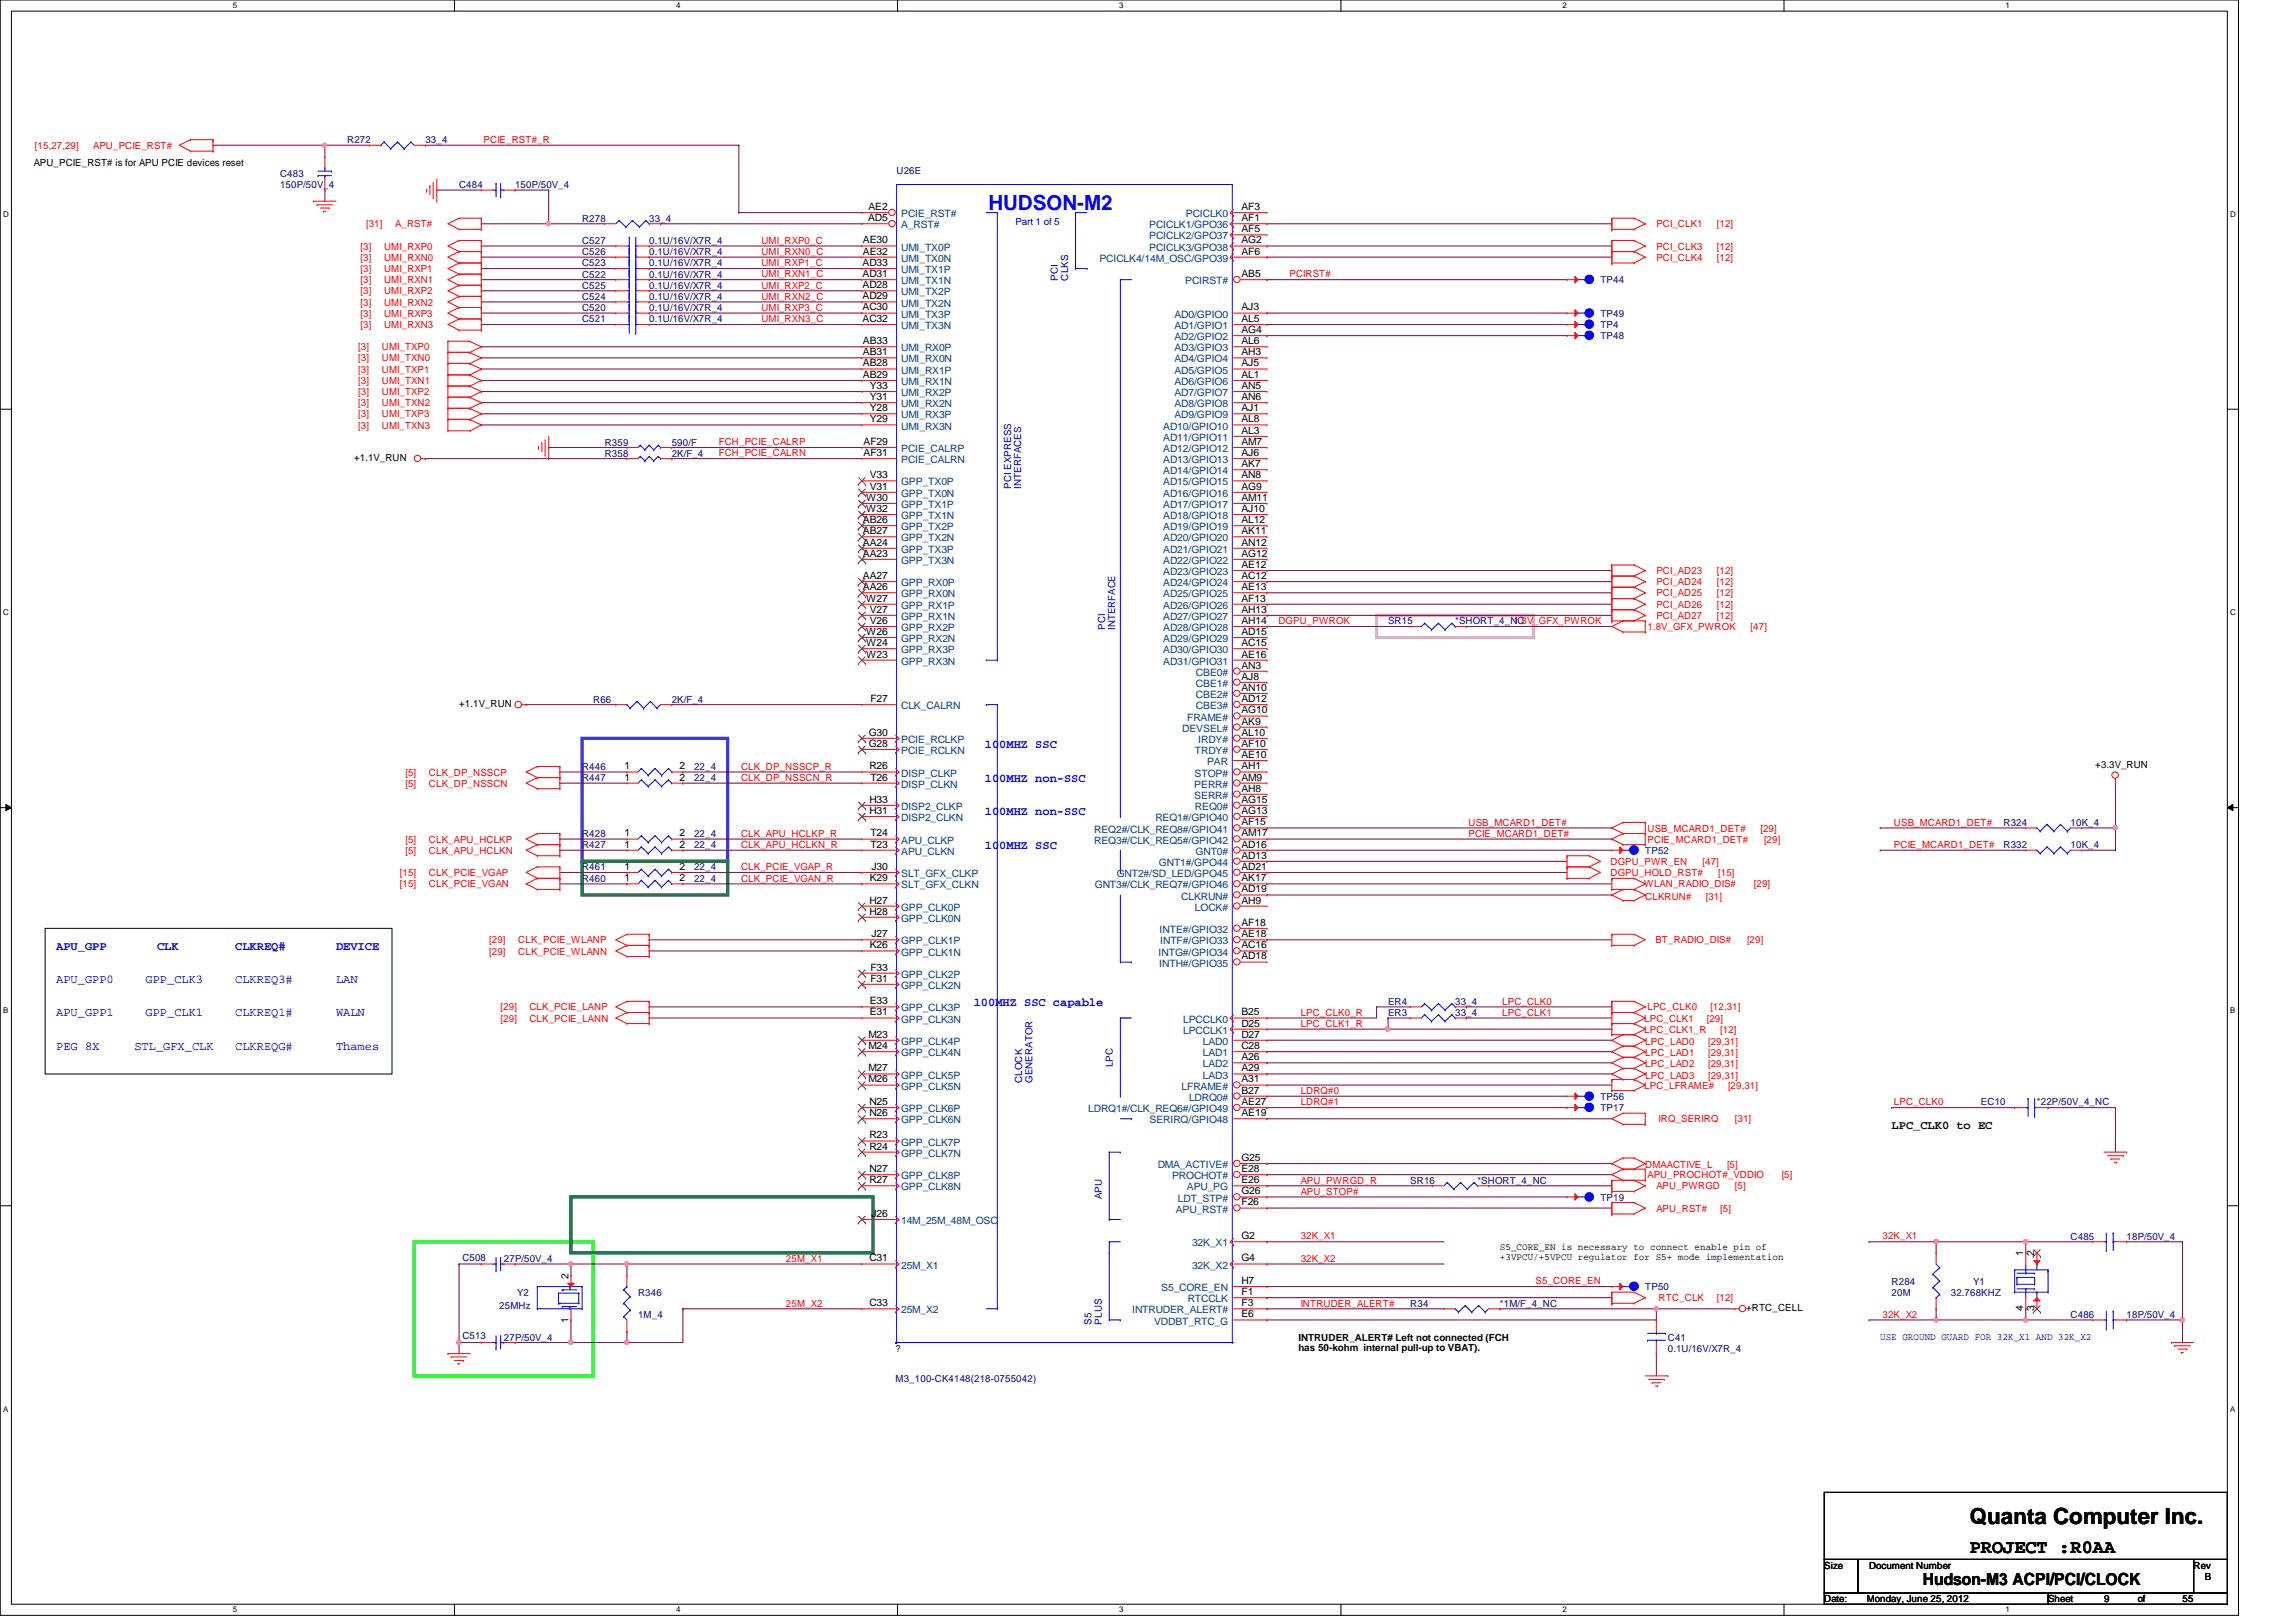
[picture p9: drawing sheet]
<svg xmlns="http://www.w3.org/2000/svg" width="297mm" height="210mm" viewBox="0 0 297 210" stroke-linecap="round" stroke-linejoin="round" font-family="sans-serif">
<defs><g id="words">
<text font-size="2.9" x="254.8" y="197.2">Quanta Computer Inc.</text>
<text font-size="2.7" fill="#00f" x="127.9" y="27.1">HUDSON-M2</text>
<text font-size="2.5" x="254.8" y="200.9">PROJECT :R0AA</text>
<text font-size="2.2" x="248.7" y="205.1">Hudson-M3 ACPI/PCI/CLOCK</text>
<g font-size="1.6" fill="#00f">
<text x="127.4" y="96.8">100MHZ SSC</text>
<text x="127.4" y="101.2">100MHZ non-SSC</text>
<text x="127.4" y="105.5">100MHZ non-SSC</text>
<text x="127.4" y="109.9">100MHZ SSC</text>
<text x="7.3" y="122.9">APU_GPP</text>
<text x="20.3" y="122.9">CLK</text>
<text x="30.4" y="122.9">CLKREQ#</text>
<text x="43.5" y="122.9">DEVICE</text>
<text x="7.3" y="127.2">APU_GPP0</text>
<text x="7.3" y="131.5">APU_GPP1</text>
<text x="18.8" y="127.2">GPP_CLK3</text>
<text x="18.8" y="131.5">GPP_CLK1</text>
<text x="30.4" y="127.2">CLKREQ3#</text>
<text x="30.4" y="131.5">CLKREQ1#</text>
<text x="43.5" y="131.5">WALN</text>
<text x="43.5" y="127.2">LAN</text>
<text x="126" y="130.1">100MHZ SSC capable</text>
<text x="7.3" y="135.8">PEG 8X</text>
<text x="17.4" y="135.8">STL_GFX_CLK</text>
<text x="30.4" y="135.8">CLKREQG#</text>
<text x="43.5" y="135.8">Thames</text>
</g>
<text font-size="1.6" x="244.7" y="146">LPC_CLK0 to EC</text>
<g font-size="1.3">
<text x="4.4" y="21.5">APU_PCIE_RST# is for APU PCIE devices reset</text>
<text x="112.3" y="28.6">AD5</text>
<text x="112.3" y="27.2">AE2</text>
<text x="160.6" y="28.6">AF1</text>
<text x="160.6" y="27.2">AF3</text>
<text x="111.6" y="35.9">AD31</text>
<text x="111.6" y="34.4">AD33</text>
<text x="111.6" y="32.9">AE32</text>
<text x="111.6" y="31.5">AE30</text>
<text x="160.6" y="35.9">AB5</text>
<text x="160.6" y="32.9">AF6</text>
<text x="160.6" y="31.5">AG2</text>
<text x="160.6" y="30.1">AF5</text>
<text x="111.6" y="40.2">AC30</text>
<text x="111.6" y="38.7">AD29</text>
<text x="111.6" y="37.3">AD28</text>
<text x="111.6" y="41.7">AC32</text>
<text x="160.6" y="41.7">AL5</text>
<text x="160.6" y="40.2">AJ3</text>
<text x="111.6" y="47.4">AB28</text>
<text x="111.6" y="46">AB31</text>
<text x="111.6" y="44.5">AB33</text>
<text x="160.6" y="47.4">AJ5</text>
<text x="160.6" y="46">AH3</text>
<text x="160.6" y="44.5">AL6</text>
<text x="160.6" y="43.1">AG4</text>
<text x="111.6" y="48.9">AB29</text>
<text x="112.5" y="53.2">Y28</text>
<text x="112.5" y="51.8">Y31</text>
<text x="112.5" y="50.3">Y33</text>
<text x="160.6" y="53.2">AJ1</text>
<text x="160.6" y="51.8">AN6</text>
<text x="160.6" y="50.3">AN5</text>
<text x="160.6" y="48.9">AL1</text>
<text x="45.8" y="59.6">+1.1V_RUN</text>
<text x="111.7" y="59">AF31</text>
<text x="111.7" y="57.6">AF29</text>
<text x="112.5" y="54.7">Y29</text>
<text x="160.6" y="59">AJ6</text>
<text x="160.6" y="57.6">AM7</text>
<text x="160.6" y="56.1">AL3</text>
<text x="160.6" y="54.7">AL8</text>
<text x="112.1" y="64.8">W30</text>
<text x="112.5" y="63.4">V31</text>
<text x="112.5" y="61.9">V33</text>
<text x="160.6" y="64.8">AM11</text>
<text x="160.6" y="63.4">AG9</text>
<text x="160.6" y="61.9">AN8</text>
<text x="160.6" y="60.5">AK7</text>
<text x="111.6" y="70.6">AA24</text>
<text x="111.6" y="69.1">AB27</text>
<text x="111.6" y="67.7">AB26</text>
<text x="112.1" y="66.3">W32</text>
<text x="160.6" y="70.6">AN12</text>
<text x="160.6" y="69.1">AK11</text>
<text x="160.6" y="67.7">AL12</text>
<text x="160.6" y="66.3">AJ10</text>
<text x="111.6" y="76.4">AA26</text>
<text x="111.6" y="74.9">AA27</text>
<text x="111.6" y="72.1">AA23</text>
<text x="112.1" y="77.9">W27</text>
<text x="160.6" y="77.9">AF13</text>
<text x="160.6" y="76.4">AE13</text>
<text x="160.6" y="74.9">AC12</text>
<text x="160.6" y="73.5">AE12</text>
<text x="160.6" y="72.1">AG12</text>
<text x="112.1" y="83.6">W24</text>
<text x="112.1" y="82.2">W26</text>
<text x="112.5" y="80.7">V26</text>
<text x="112.5" y="79.3">V27</text>
<text x="160.6" y="83.6">AC15</text>
<text x="160.6" y="82.2">AD15</text>
<text x="160.6" y="80.7">AH14</text>
<text x="160.6" y="79.3">AH13</text>
<text x="112.1" y="85.1">W23</text>
<text x="160.6" y="89.4">AN10</text>
<text x="160.6" y="88">AJ8</text>
<text x="160.6" y="86.5">AN3</text>
<text x="160.6" y="85.1">AE16</text>
<text x="59.4" y="91.5">+1.1V_RUN</text>
<text x="112.4" y="95.2">G30</text>
<text x="112.6" y="90.8">F27</text>
<text x="160.6" y="95.2">AL10</text>
<text x="160.6" y="93.8">AK9</text>
<text x="160.6" y="92.3">AG10</text>
<text x="160.6" y="90.8">AD12</text>
<text x="80.8" y="99.6">1</text>
<text x="80.8" y="101">1</text>
<text x="87.9" y="99.6">2</text>
<text x="87.9" y="101">2</text>
<text x="112.4" y="96.6">G28</text>
<text x="112.5" y="99.6">R26</text>
<text x="112.6" y="101">T26</text>
<text x="160.6" y="101">AM9</text>
<text x="160.6" y="99.6">AH1</text>
<text x="160.6" y="98.1">AE10</text>
<text x="160.6" y="96.6">AF10</text>
<text x="271.1" y="99.4">+3.3V_RUN</text>
<text x="112.5" y="105.3">H31</text>
<text x="112.5" y="103.9">H33</text>
<text x="160.6" y="105.3">AG13</text>
<text x="160.6" y="103.9">AG15</text>
<text x="160.6" y="102.4">AH8</text>
<text x="160.6" y="106.8">AF15</text>
<text x="80.8" y="108.2">1</text>
<text x="80.8" y="109.7">1</text>
<text x="80.8" y="112.6">1</text>
<text x="87.9" y="108.2">2</text>
<text x="87.9" y="109.7">2</text>
<text x="87.9" y="112.6">2</text>
<text x="112.6" y="109.7">T23</text>
<text x="112.6" y="108.2">T24</text>
<text x="112.7" y="112.6">J30</text>
<text x="160.6" y="112.6">AD21</text>
<text x="160.6" y="111.1">AD13</text>
<text x="160.6" y="109.7">AD16</text>
<text x="160.6" y="108.2">AM17</text>
<text x="80.8" y="114">1</text>
<text x="87.9" y="114">2</text>
<text x="112.5" y="118.4">H28</text>
<text x="112.5" y="116.9">H27</text>
<text x="112.5" y="114">K29</text>
<text x="160.6" y="119.8">AF18</text>
<text x="160.6" y="116.9">AH9</text>
<text x="160.6" y="115.5">AD19</text>
<text x="160.6" y="114">AK17</text>
<text x="112.5" y="122.7">K26</text>
<text x="112.6" y="125.6">F33</text>
<text x="112.7" y="121.3">J27</text>
<text x="160.6" y="124.2">AD18</text>
<text x="160.6" y="122.7">AC16</text>
<text x="160.6" y="121.3">AE18</text>
<text x="112.5" y="131.4">E31</text>
<text x="112.5" y="130">E33</text>
<text x="112.6" y="127">F31</text>
<text x="160.6" y="131.4">B25</text>
<text x="112.3" y="135.8">M24</text>
<text x="112.3" y="134.3">M23</text>
<text x="160.6" y="137.2">A26</text>
<text x="160.6" y="135.8">C28</text>
<text x="160.6" y="134.3">D27</text>
<text x="160.6" y="132.8">D25</text>
<text x="112.3" y="140.1">M26</text>
<text x="112.3" y="138.6">M27</text>
<text x="112.5" y="143">N25</text>
<text x="160.6" y="143">AE27</text>
<text x="160.6" y="141.5">B27</text>
<text x="160.6" y="140.1">A31</text>
<text x="160.6" y="138.6">A29</text>
<text x="112.5" y="148.8">R24</text>
<text x="112.5" y="147.3">R23</text>
<text x="112.5" y="144.4">N26</text>
<text x="160.6" y="144.4">AE19</text>
<text x="112.5" y="153.1">R27</text>
<text x="112.5" y="151.7">N27</text>
<text x="160.6" y="156">F26</text>
<text x="160.6" y="154.6">G26</text>
<text x="160.6" y="153.1">E26</text>
<text x="160.6" y="151.7">E28</text>
<text x="160.6" y="150.2">G25</text>
<text x="112.7" y="157.5">J26</text>
<text x="160.6" y="160.4">G2</text>
<text x="194.1" y="161.8">S5_CORE_EN is necessary to connect enable pin of</text>
<text x="73.5" y="165.5" transform="rotate(-90 73.5 165.5)">2</text>
<text x="112.5" y="163.2">C31</text>
<text x="160.6" y="167.6">F1</text>
<text x="160.6" y="166.2">H7</text>
<text x="160.6" y="163.2">G4</text>
<text x="194.1" y="163">+3VPCU/+5VPCU regulator for S5+ mode implementation</text>
<text x="261.7" y="162.6" transform="rotate(-90 261.7 162.6)">1</text>
<text x="263.2" y="162.6" transform="rotate(-90 263.2 162.6)">2</text>
<text x="73.5" y="171.2" transform="rotate(-90 73.5 171.2)">1</text>
<text x="112.5" y="169">C33</text>
<text x="160.6" y="170.5">E6</text>
<text x="160.6" y="169">F3</text>
<text x="168" y="173.5">INTRUDER_ALERT# Left not connected (FCH</text>
<text x="225.9" y="169.7">+RTC_CELL</text>
<text x="261.7" y="169.7" transform="rotate(-90 261.7 169.7)">4</text>
<text x="263.2" y="169.7" transform="rotate(-90 263.2 169.7)">3</text>
<text x="115.9" y="174.9">?</text>
<text x="168" y="174.8">has 50-kohm internal pull-up to VBAT).</text>
<text x="236" y="203">Size</text>
<text x="241.8" y="203">Document Number</text>
<text x="283.8" y="203">Rev</text>
<text x="236" y="207.3">Date:</text>
<text x="241.5" y="207.3">Monday, June 25, 2012</text>
<text x="265" y="207.3">Sheet</text>
<text x="272.2" y="207.3">9</text>
<text x="276.6" y="207.3">of</text>
<text x="282.4" y="207.3">55</text>
<text x="285.2" y="204.4">B</text>
</g>
<g font-size="1.3" fill="#f00">
<text x="4.5" y="19.3">[15,27,29]</text>
<text x="12.1" y="19.3">APU_PCIE_RST#</text>
<text x="62.6" y="18.5">PCIE_RST#_R</text>
<text x="47.4" y="29.4">[31]</text>
<text x="51.1" y="29.4">A_RST#</text>
<text x="214.3" y="29.4">PCI_CLK1</text>
<text x="222.1" y="29.4">[12]</text>
<text x="46.6" y="32.3">[3]</text>
<text x="46.6" y="33.7">[3]</text>
<text x="46.6" y="35.2">[3]</text>
<text x="49.7" y="32.3">UMI_RXP0</text>
<text x="49.7" y="33.7">UMI_RXN0</text>
<text x="49.7" y="35.2">UMI_RXP1</text>
<text x="98.5" y="31.5">UMI_RXP0_C</text>
<text x="98.5" y="33">UMI_RXN0_C</text>
<text x="98.5" y="34.5">UMI_RXP1_C</text>
<text x="98.5" y="35.9">UMI_RXN1_C</text>
<text x="166.8" y="35.9">PCIRST#</text>
<text x="214.3" y="32.3">PCI_CLK3</text>
<text x="214.3" y="33.7">PCI_CLK4</text>
<text x="222.1" y="32.3">[12]</text>
<text x="222.1" y="33.7">[12]</text>
<text x="46.6" y="36.7">[3]</text>
<text x="46.6" y="38.1">[3]</text>
<text x="46.6" y="39.5">[3]</text>
<text x="46.6" y="41">[3]</text>
<text x="49.7" y="36.7">UMI_RXN1</text>
<text x="49.7" y="38.1">UMI_RXP2</text>
<text x="49.7" y="39.5">UMI_RXN2</text>
<text x="49.7" y="41">UMI_RXP3</text>
<text x="98.5" y="37.3">UMI_RXP2_C</text>
<text x="98.5" y="38.8">UMI_RXN2_C</text>
<text x="98.5" y="40.2">UMI_RXP3_C</text>
<text x="98.5" y="41.7">UMI_RXN3_C</text>
<text x="46.4" y="46.8">[3]</text>
<text x="46.4" y="45.3">[3]</text>
<text x="46.6" y="42.5">[3]</text>
<text x="49.4" y="46.8">UMI_TXN0</text>
<text x="49.4" y="45.3">UMI_TXP0</text>
<text x="49.7" y="42.5">UMI_RXN3</text>
<text x="46.4" y="48.2">[3]</text>
<text x="46.4" y="49.7">[3]</text>
<text x="46.4" y="51.1">[3]</text>
<text x="46.4" y="52.6">[3]</text>
<text x="49.4" y="48.2">UMI_TXP1</text>
<text x="49.4" y="49.7">UMI_TXN1</text>
<text x="49.4" y="51.1">UMI_TXP2</text>
<text x="49.4" y="52.6">UMI_TXN2</text>
<text x="46.4" y="54">[3]</text>
<text x="46.4" y="55.5">[3]</text>
<text x="49.4" y="54">UMI_TXP3</text>
<text x="49.4" y="55.5">UMI_TXN3</text>
<text x="93" y="57.6">FCH_PCIE_CALRP</text>
<text x="93" y="59.1">FCH_PCIE_CALRN</text>
<text x="214.3" y="75.7">PCI_AD24</text>
<text x="214.3" y="77.2">PCI_AD25</text>
<text x="214.3" y="74.3">PCI_AD23</text>
<text x="222.1" y="75.7">[12]</text>
<text x="222.1" y="77.2">[12]</text>
<text x="222.1" y="74.3">[12]</text>
<text x="165.4" y="80.8">DGPU_PWROK</text>
<text x="195.8" y="80.8">1.8V_GFX_PWROK</text>
<text x="213.1" y="81.5">1.8V_GFX_PWROK</text>
<text x="214.3" y="78.7">PCI_AD26</text>
<text x="214.3" y="80.1">PCI_AD27</text>
<text x="222.1" y="78.7">[12]</text>
<text x="222.1" y="80.1">[12]</text>
<text x="226.5" y="81.5">[47]</text>
<text x="52.4" y="100.4">[5]</text>
<text x="52.4" y="101.8">[5]</text>
<text x="55.5" y="100.4">CLK_DP_NSSCP</text>
<text x="55.5" y="101.8">CLK_DP_NSSCN</text>
<text x="95.9" y="101">CLK_DP_NSSCN_R</text>
<text x="95.9" y="99.6">CLK_DP_NSSCP_R</text>
<text x="190" y="106.8">USB_MCARD1_DET#</text>
<text x="213.1" y="107.6">USB_MCARD1_DET#</text>
<text x="227.8" y="107.6">[29]</text>
<text x="245" y="106.8">USB_MCARD1_DET#</text>
<text x="51.7" y="113.4">[15]</text>
<text x="52.4" y="109.1">[5]</text>
<text x="52.4" y="110.5">[5]</text>
<text x="55.5" y="113.4">CLK_PCIE_VGAP</text>
<text x="55.5" y="109.1">CLK_APU_HCLKP</text>
<text x="55.5" y="110.5">CLK_APU_HCLKN</text>
<text x="95.9" y="109.7">CLK_APU_HCLKN_R</text>
<text x="95.9" y="108.3">CLK_APU_HCLKP_R</text>
<text x="95.9" y="112.6">CLK_PCIE_VGAP_R</text>
<text x="190" y="108.3">PCIE_MCARD1_DET#</text>
<text x="208.4" y="111.9">DGPU_PWR_EN</text>
<text x="208.4" y="113.4">DGPU_HOLD_RST#</text>
<text x="213.1" y="109.1">PCIE_MCARD1_DET#</text>
<text x="220.3" y="111.9">[47]</text>
<text x="222.3" y="113.4">[15]</text>
<text x="228.2" y="109.1">[29]</text>
<text x="245" y="109.7">PCIE_MCARD1_DET#</text>
<text x="51.7" y="114.9">[15]</text>
<text x="55.5" y="114.9">CLK_PCIE_VGAN</text>
<text x="95.9" y="114.1">CLK_PCIE_VGAN_R</text>
<text x="212.7" y="114.9">WLAN_RADIO_DIS#</text>
<text x="212.8" y="116.4">CLKRUN#</text>
<text x="220.7" y="116.4">[31]</text>
<text x="226.9" y="114.9">[29]</text>
<text x="63.3" y="123.5">[29]</text>
<text x="63.3" y="122.1">[29]</text>
<text x="67.1" y="123.5">CLK_PCIE_WLANN</text>
<text x="67.1" y="122.1">CLK_PCIE_WLANP</text>
<text x="214.2" y="122.1">BT_RADIO_DIS#</text>
<text x="226" y="122.1">[29]</text>
<text x="64.8" y="130.8">[29]</text>
<text x="68.5" y="130.8">CLK_PCIE_LANP</text>
<text x="168.3" y="131.4">LPC_CLK0_R</text>
<text x="194.3" y="130">LPC_CLK0</text>
<text x="194.3" y="131.4">LPC_CLK1</text>
<text x="213.1" y="130.8">LPC_CLK0</text>
<text x="221.3" y="130.8">[12,31]</text>
<text x="64.8" y="132.2">[29]</text>
<text x="68.5" y="132.2">CLK_PCIE_LANN</text>
<text x="168.3" y="132.9">LPC_CLK1_R</text>
<text x="212.7" y="132.2">LPC_CLK1</text>
<text x="212.7" y="133.6">LPC_CLK1_R</text>
<text x="212.8" y="135.3">LPC_LAD0</text>
<text x="212.8" y="136.7">LPC_LAD1</text>
<text x="220.8" y="132.2">[29]</text>
<text x="221" y="135.3">[29,31]</text>
<text x="221" y="136.7">[29,31]</text>
<text x="222.5" y="133.6">[12]</text>
<text x="168.3" y="141.6">LDRQ#0</text>
<text x="168.3" y="143">LDRQ#1</text>
<text x="212.7" y="140.9">LPC_LFRAME#</text>
<text x="212.8" y="138.1">LPC_LAD2</text>
<text x="212.8" y="139.6">LPC_LAD3</text>
<text x="221" y="138.1">[29,31]</text>
<text x="221" y="139.6">[29,31]</text>
<text x="223.6" y="140.9">[29,31]</text>
<text x="245" y="143">LPC_CLK0</text>
<text x="214.6" y="145.2">IRQ_SERIRQ</text>
<text x="224.4" y="145.2">[31]</text>
<text x="168.3" y="153.2">APU_PWRGD_R</text>
<text x="168.3" y="154.6">APU_STOP#</text>
<text x="212.8" y="151.2">DMAACTIVE_L</text>
<text x="213.1" y="152.5">APU_PROCHOT#_VDDIO</text>
<text x="214.3" y="153.9">APU_PWRGD</text>
<text x="223.4" y="151.2">[5]</text>
<text x="224.4" y="153.9">[5]</text>
<text x="230.5" y="152.5">[5]</text>
<text x="168.3" y="160.4">32K_X1</text>
<text x="214.3" y="156.8">APU_RST#</text>
<text x="222.5" y="156.8">[5]</text>
<text x="243.5" y="160.4">32K_X1</text>
<text x="101.7" y="163.3">25M_X1</text>
<text x="168.3" y="163.3">32K_X2</text>
<text x="198.7" y="166.2">S5_CORE_EN</text>
<text x="101.7" y="169.1">25M_X2</text>
<text x="168.3" y="169.1">INTRUDER_ALERT#</text>
<text x="214.6" y="168.4">RTC_CLK</text>
<text x="222.1" y="168.4">[12]</text>
<text x="243.5" y="170.5">32K_X2</text>
</g>
<g font-size="1.3" fill="#000080">
<text x="36.2" y="22.9">C483</text>
<text x="44.9" y="18.5">R272</text>
<text x="55" y="18.5">33_4</text>
<text x="116" y="22.5">U26E</text>
<text x="36.2" y="24.3">150P/50V_4</text>
<text x="59.4" y="24.3">C484</text>
<text x="66.6" y="24.3">150P/50V_4</text>
<text x="75.3" y="28.7">R278</text>
<text x="84" y="28.7">33_4</text>
<text x="75.3" y="33">C526</text>
<text x="75.3" y="31.6">C527</text>
<text x="75.3" y="35.9">C522</text>
<text x="75.3" y="34.5">C523</text>
<text x="84" y="33">0.1U/16V/X7R_4</text>
<text x="84" y="31.6">0.1U/16V/X7R_4</text>
<text x="84" y="35.9">0.1U/16V/X7R_4</text>
<text x="84" y="34.5">0.1U/16V/X7R_4</text>
<text x="75.3" y="37.4">C525</text>
<text x="75.3" y="41.7">C521</text>
<text x="75.3" y="40.3">C520</text>
<text x="75.3" y="38.8">C524</text>
<text x="84" y="37.4">0.1U/16V/X7R_4</text>
<text x="84" y="41.7">0.1U/16V/X7R_4</text>
<text x="84" y="40.3">0.1U/16V/X7R_4</text>
<text x="84" y="38.8">0.1U/16V/X7R_4</text>
<text x="207" y="36.7">TP44</text>
<text x="207" y="41">TP49</text>
<text x="207" y="42.5">TP4</text>
<text x="207" y="43.9">TP48</text>
<text x="78.2" y="59.1">R358</text>
<text x="78.2" y="57.7">R359</text>
<text x="86.9" y="59.1">2K/F_4</text>
<text x="86.9" y="57.7">590/F</text>
<text x="179.6" y="80.8">SR15</text>
<text x="188.3" y="80.8">*SHORT_4_NC</text>
<text x="76.7" y="90.9">R66</text>
<text x="86.9" y="90.9">2K/F_4</text>
<text x="75.3" y="99.6">R446</text>
<text x="75.3" y="101.1">R447</text>
<text x="89.8" y="99.6">22_4</text>
<text x="89.8" y="101.1">22_4</text>
<text x="259.2" y="106.8">R324</text>
<text x="267.9" y="106.8">10K_4</text>
<text x="75.3" y="108.3">R428</text>
<text x="75.3" y="109.8">R427</text>
<text x="75.3" y="112.6">R461</text>
<text x="89.8" y="108.3">22_4</text>
<text x="89.8" y="109.8">22_4</text>
<text x="89.8" y="112.6">22_4</text>
<text x="212.8" y="110.5">TP52</text>
<text x="259.2" y="109.8">R332</text>
<text x="267.9" y="109.8">10K_4</text>
<text x="75.3" y="114.1">R460</text>
<text x="89.8" y="114.1">22_4</text>
<text x="179.6" y="130">ER4</text>
<text x="179.6" y="131.5">ER3</text>
<text x="188.3" y="130">33_4</text>
<text x="188.3" y="131.5">33_4</text>
<text x="207" y="143.8">TP17</text>
<text x="207" y="142.3">TP56</text>
<text x="256.3" y="143">EC10</text>
<text x="263.5" y="143">*22P/50V_4_NC</text>
<text x="182.5" y="153.2">SR16</text>
<text x="191.1" y="153.2">*SHORT_4_NC</text>
<text x="207" y="155.4">TP19</text>
<text x="267.9" y="160.4">C485</text>
<text x="275.1" y="160.4">18P/50V_4</text>
<text x="59.8" y="163.2">C508</text>
<text x="65.2" y="163.3">27P/50V_4</text>
<text x="66.9" y="167.7">Y2</text>
<text x="82.5" y="167.7">R346</text>
<text x="212.8" y="167">TP50</text>
<text x="244.7" y="166.2">R284</text>
<text x="244.7" y="167.7">20M</text>
<text x="252.4" y="167.7">32.768KHZ</text>
<text x="255.3" y="166.2">Y1</text>
<text x="59.8" y="173.3">C513</text>
<text x="64.6" y="169.4">25MHz</text>
<text x="65.2" y="173.5">27P/50V_4</text>
<text x="82.5" y="170.6">1M_4</text>
<text x="182.5" y="169.1">R34</text>
<text x="194.1" y="169.1">*1M/F_4_NC</text>
<text x="215.8" y="173.5">C41</text>
<text x="267.9" y="170.6">C486</text>
<text x="275.1" y="170.6">18P/50V_4</text>
<text x="115.9" y="178.8">M3_100-CK4148(218-0755042)</text>
<text x="215.8" y="174.9">0.1U/16V/X7R_4</text>
</g>
<g font-size="1.3" fill="#004080">
<text x="116.6" y="29.5">A_RST#</text>
<text x="116.6" y="28.1">PCIE_RST#</text>
<text x="148.7" y="29.5">PCICLK1/GPO36</text>
<text x="153.4" y="28.1">PCICLK0</text>
<text x="116.6" y="35.3">UMI_TX1P</text>
<text x="116.6" y="33.9">UMI_TX0N</text>
<text x="116.6" y="32.4">UMI_TX0P</text>
<text x="142.2" y="33.9">PCICLK4/14M_OSC/GPO39</text>
<text x="148.7" y="32.4">PCICLK3/GPO38</text>
<text x="148.7" y="31">PCICLK2/GPO37</text>
<text x="116.6" y="41.1">UMI_TX3P</text>
<text x="116.6" y="39.7">UMI_TX2N</text>
<text x="116.6" y="38.2">UMI_TX2P</text>
<text x="116.6" y="36.8">UMI_TX1N</text>
<text x="151.9" y="41.1">AD0/GPIO0</text>
<text x="153.3" y="36.8">PCIRST#</text>
<text x="116.6" y="46.9">UMI_RX0N</text>
<text x="116.6" y="45.5">UMI_RX0P</text>
<text x="116.6" y="42.6">UMI_TX3N</text>
<text x="151.9" y="46.9">AD4/GPIO4</text>
<text x="151.9" y="45.5">AD3/GPIO3</text>
<text x="151.9" y="44">AD2/GPIO2</text>
<text x="151.9" y="42.6">AD1/GPIO1</text>
<text x="116.6" y="52.7">UMI_RX2N</text>
<text x="116.6" y="51.3">UMI_RX2P</text>
<text x="116.6" y="49.8">UMI_RX1N</text>
<text x="116.6" y="48.3">UMI_RX1P</text>
<text x="151.9" y="52.7">AD8/GPIO8</text>
<text x="151.9" y="51.3">AD7/GPIO7</text>
<text x="151.9" y="49.8">AD6/GPIO6</text>
<text x="151.9" y="48.3">AD5/GPIO5</text>
<text x="116.6" y="59.9">PCIE_CALRN</text>
<text x="116.6" y="58.5">PCIE_CALRP</text>
<text x="116.6" y="55.6">UMI_RX3N</text>
<text x="116.6" y="54.1">UMI_RX3P</text>
<text x="150.5" y="59.9">AD13/GPIO13</text>
<text x="150.5" y="58.5">AD12/GPIO12</text>
<text x="150.5" y="57.1">AD11/GPIO11</text>
<text x="150.5" y="55.6">AD10/GPIO10</text>
<text x="151.9" y="54.1">AD9/GPIO9</text>
<text x="116.6" y="65.7">GPP_TX1P</text>
<text x="116.6" y="64.3">GPP_TX0N</text>
<text x="116.6" y="62.8">GPP_TX0P</text>
<text x="150.5" y="65.7">AD17/GPIO17</text>
<text x="150.5" y="64.3">AD16/GPIO16</text>
<text x="150.5" y="62.8">AD15/GPIO15</text>
<text x="150.5" y="61.4">AD14/GPIO14</text>
<text x="116.6" y="71.5">GPP_TX3P</text>
<text x="116.6" y="70.1">GPP_TX2N</text>
<text x="116.6" y="68.6">GPP_TX2P</text>
<text x="116.6" y="67.2">GPP_TX1N</text>
<text x="150.5" y="71.5">AD21/GPIO21</text>
<text x="150.5" y="70.1">AD20/GPIO20</text>
<text x="150.5" y="68.6">AD19/GPIO19</text>
<text x="150.5" y="67.2">AD18/GPIO18</text>
<text x="116.6" y="77.3">GPP_RX0N</text>
<text x="116.6" y="75.9">GPP_RX0P</text>
<text x="116.6" y="73">GPP_TX3N</text>
<text x="150.5" y="77.3">AD25/GPIO25</text>
<text x="150.5" y="75.9">AD24/GPIO24</text>
<text x="150.5" y="74.4">AD23/GPIO23</text>
<text x="150.5" y="73">AD22/GPIO22</text>
<text x="116.6" y="83.1">GPP_RX2N</text>
<text x="116.6" y="81.7">GPP_RX2P</text>
<text x="116.6" y="80.2">GPP_RX1N</text>
<text x="116.6" y="78.8">GPP_RX1P</text>
<text x="150.5" y="83.1">AD29/GPIO29</text>
<text x="150.5" y="81.7">AD28/GPIO28</text>
<text x="150.5" y="80.2">AD27/GPIO27</text>
<text x="150.5" y="78.8">AD26/GPIO26</text>
<text x="116.6" y="86">GPP_RX3N</text>
<text x="116.6" y="84.5">GPP_RX3P</text>
<text x="150.5" y="86">AD31/GPIO31</text>
<text x="150.5" y="84.5">AD30/GPIO30</text>
<text x="154.7" y="88.9">CBE1#</text>
<text x="154.7" y="87.5">CBE0#</text>
<text x="116.6" y="91.8">CLK_CALRN</text>
<text x="152.9" y="94.7">DEVSEL#</text>
<text x="153.6" y="93.3">FRAME#</text>
<text x="154.7" y="91.8">CBE3#</text>
<text x="154.7" y="90.3">CBE2#</text>
<text x="116.6" y="101.9">DISP_CLKN</text>
<text x="116.6" y="100.5">DISP_CLKP</text>
<text x="116.6" y="97.6">PCIE_RCLKN</text>
<text x="116.6" y="96.1">PCIE_RCLKP</text>
<text x="154.5" y="101.9">PERR#</text>
<text x="154.6" y="100.5">STOP#</text>
<text x="154.6" y="97.6">TRDY#</text>
<text x="155" y="96.1">IRDY#</text>
<text x="156.2" y="99">PAR</text>
<text x="116.6" y="106.3">DISP2_CLKN</text>
<text x="116.6" y="104.8">DISP2_CLKP</text>
<text x="141.6" y="107.7">REQ2#/CLK_REQ8#/GPIO41</text>
<text x="149.5" y="106.3">REQ1#/GPIO40</text>
<text x="154.5" y="103.4">SERR#</text>
<text x="154.6" y="104.8">REQ0#</text>
<text x="116.6" y="113.5">SLT_GFX_CLKP</text>
<text x="116.6" y="110.6">APU_CLKN</text>
<text x="116.6" y="109.2">APU_CLKP</text>
<text x="141.6" y="109.2">REQ3#/CLK_REQ5#/GPIO42</text>
<text x="144.5" y="113.5">GNT2#/SD_LED/GPO45</text>
<text x="149.9" y="112.1">GNT1#/GPO44</text>
<text x="154.7" y="110.6">GNT0#</text>
<text x="116.6" y="119.3">GPP_CLK0N</text>
<text x="116.6" y="117.9">GPP_CLK0P</text>
<text x="116.6" y="115">SLT_GFX_CLKN</text>
<text x="141.6" y="115">GNT3#/CLK_REQ7#/GPIO46</text>
<text x="152.8" y="116.4">CLKRUN#</text>
<text x="154.6" y="117.9">LOCK#</text>
<text x="116.6" y="123.7">GPP_CLK1N</text>
<text x="116.6" y="122.2">GPP_CLK1P</text>
<text x="149.9" y="123.7">INTG#/GPIO34</text>
<text x="150" y="125.1">INTH#/GPIO35</text>
<text x="150" y="120.7">INTE#/GPIO32</text>
<text x="150.1" y="122.2">INTF#/GPIO33</text>
<text x="116.6" y="130.9">GPP_CLK3P</text>
<text x="116.6" y="128">GPP_CLK2N</text>
<text x="116.6" y="126.5">GPP_CLK2P</text>
<text x="116.6" y="136.7">GPP_CLK4N</text>
<text x="116.6" y="135.2">GPP_CLK4P</text>
<text x="116.6" y="132.3">GPP_CLK3N</text>
<text x="153.1" y="133.8">LPCCLK1</text>
<text x="153.1" y="132.3">LPCCLK0</text>
<text x="155.6" y="136.7">LAD1</text>
<text x="155.6" y="135.2">LAD0</text>
<text x="116.6" y="143.9">GPP_CLK6P</text>
<text x="116.6" y="141">GPP_CLK5N</text>
<text x="116.6" y="139.6">GPP_CLK5P</text>
<text x="140.8" y="143.9">LDRQ1#/CLK_REQ6#/GPIO49</text>
<text x="152.9" y="141">LFRAME#</text>
<text x="153.8" y="142.5">LDRQ0#</text>
<text x="155.6" y="139.6">LAD3</text>
<text x="155.6" y="138.1">LAD2</text>
<text x="116.6" y="149.7">GPP_CLK7N</text>
<text x="116.6" y="148.3">GPP_CLK7P</text>
<text x="116.6" y="145.4">GPP_CLK6N</text>
<text x="148.7" y="145.4">SERIRQ/GPIO48</text>
<text x="116.6" y="154.1">GPP_CLK8N</text>
<text x="116.6" y="152.6">GPP_CLK8P</text>
<text x="149.8" y="151.2">DMA_ACTIVE#</text>
<text x="151.6" y="152.6">PROCHOT#</text>
<text x="152.4" y="155.5">LDT_STP#</text>
<text x="153.5" y="154.1">APU_PG</text>
<text x="116.6" y="158.4">14M_25M_48M_OSC</text>
<text x="152.1" y="156.9">APU_RST#</text>
<text x="154.2" y="161.3">32K_X1</text>
<text x="116.6" y="164.2">25M_X1</text>
<text x="150.2" y="167.1">S5_CORE_EN</text>
<text x="154.2" y="164.2">32K_X2</text>
<text x="116.6" y="170">25M_X2</text>
<text x="146.5" y="170">INTRUDER_ALERT#</text>
<text x="149.3" y="171.4">VDDBT_RTC_G</text>
<text x="153.7" y="168.5">RTCCLK</text>
</g>
<g font-size="1.3" fill="#00f">
<text x="131.4" y="29.1">Part 1 of 5</text>
<text x="136.9" y="36.3" transform="rotate(-90 136.9 36.3)">PCI</text>
<text x="138.2" y="36.3" transform="rotate(-90 138.2 36.3)">CLKS</text>
<text x="130.8" y="63.2" transform="rotate(-90 130.8 63.2)">PCI EXPRESS</text>
<text x="132.1" y="63.2" transform="rotate(-90 132.1 63.2)">INTERFACES</text>
<text x="143" y="81.5" transform="rotate(-90 143 81.5)">PCI</text>
<text x="144.3" y="81.5" transform="rotate(-90 144.3 81.5)">INTERFACE</text>
<text x="132.2" y="140.1" transform="rotate(-90 132.2 140.1)">CLOCK</text>
<text x="133.6" y="140.1" transform="rotate(-90 133.6 140.1)">GENERATOR</text>
<text x="144" y="138.1" transform="rotate(-90 144 138.1)">LPC</text>
<text x="142.5" y="155.2" transform="rotate(-90 142.5 155.2)">APU</text>
<text x="141.2" y="171.4" transform="rotate(-90 141.2 171.4)">S5</text>
<text x="142.5" y="171.4" transform="rotate(-90 142.5 171.4)">PLUS</text>
<text x="243.2" y="173.4">USE GROUND GUARD FOR 32K_X1 AND 32K_X2</text>
</g>
<g font-size="1">
<text x="30.1" y="1.1">5</text>
<text x="87.5" y="1.1">4</text>
<text x="144.8" y="1.1">3</text>
<text x="202.1" y="1.1">2</text>
<text x="259.5" y="1.1">1</text>
<text x=".4" y="28.1">D</text>
<text x="288.5" y="28.1">D</text>
<text x=".4" y="79.6">C</text>
<text x="288.5" y="79.6">C</text>
<text x=".4" y="131.1">B</text>
<text x="288.5" y="131.1">B</text>
<text x=".4" y="182.7">A</text>
<text x="288.5" y="182.7">A</text>
<text x="30.1" y="208.7">5</text>
<text x="87.5" y="208.7">4</text>
<text x="144.8" y="208.7">3</text>
<text x="202.1" y="208.7">2</text>
<text x="259.5" y="208.7">1</text>
</g>
</g></defs>
<path d="M0 0h289.6v209h-289.6zM1.5 1.4h286.7v206.2h-286.7z" fill="none" stroke="#000" stroke-width=".13"/>
<g fill="#fff">
<path d="M30.1 .2h.6v1.1h-.6z"/>
<path d="M30.1 207.8h.6v1.1h-.6z"/>
</g>
<path d="M58.8 0v1.4M58.8 207.6v1.4" fill="none" stroke="#000" stroke-width=".13"/>
<g fill="#fff">
<path d="M87.5 .2h.5v1.1h-.5z"/>
<path d="M87.5 207.8h.5v1.1h-.5z"/>
</g>
<path d="M116.1 0v1.4M116.1 207.6v1.4" fill="none" stroke="#000" stroke-width=".13"/>
<g fill="#fff">
<path d="M144.8 .2h.5v1.1h-.5z"/>
<path d="M144.8 207.8h.5v1.1h-.5z"/>
</g>
<path d="M173.5 0v1.4M173.5 207.6v1.4" fill="none" stroke="#000" stroke-width=".13"/>
<g fill="#fff">
<path d="M202.1 .2h.6v1.1h-.6z"/>
<path d="M202.1 207.8h.6v1.1h-.6z"/>
</g>
<path d="M230.8 0v1.4M230.8 207.6v1.4" fill="none" stroke="#000" stroke-width=".13"/>
<g fill="#fff">
<path d="M259.5 .2h.5v1.1h-.5z"/>
<path d="M259.5 207.8h.5v1.1h-.5z"/>
<path d="M.4 27.2h.7v1.1h-.7z"/>
<path d="M288.5 27.2h.8v1.1h-.8z"/>
<path d="M.4 78.7h.7v1.1h-.7z"/>
<path d="M288.5 78.7h.8v1.1h-.8z"/>
</g>
<path d="M0 53h1.5M288.2 53h1.4" fill="none" stroke="#000" stroke-width=".13"/>
<g fill="#fff">
<path d="M.4 130.3h.7v1.1h-.7z"/>
<path d="M288.5 130.3h.7v1.1h-.7z"/>
</g>
<path d="M0 104.5h1.5M.8 104.1l.7 .4-.7 .4zM288.2 104.5l.7-.4v.8zM288.2 104.5h1.4" fill="none" stroke="#000" stroke-width=".13"/>
<path d="M.8 104.1l.7 .4-.7 .4zM288.2 104.5l.7-.4v.8z" fill="#000"/>
<g fill="#fff">
<path d="M.4 181.8h.7v1.1h-.7z"/>
<path d="M288.5 181.8h.7v1.1h-.7z"/>
</g>
<path d="M5.8 120.1h44.9v18.9h-44.9zM0 156h1.5M288.2 156h1.4" fill="none" stroke="#000" stroke-width=".13"/>
<path d="M53.6 160.7h23.1v17.4h-23.1z" fill="none" stroke="#0f0" stroke-width=".42"/>
<path d="M75.3 95.5h18.8v16h-18.8z" fill="none" stroke="#8000ff" stroke-width=".42"/>
<path d="M75.3 111.5h18.8v4.3h-18.8zM73.9 154.9h39v7.2h-39z" fill="none" stroke="#008000" stroke-width=".42"/>
<path d="M178.1 79.6h20.3v2.9h-20.3z" fill="none" stroke="#ff80ff" stroke-width=".42"/>
<path d="M71 29h.1M71 29h7.2" fill="none" stroke="#800040" stroke-width=".13"/>
<circle cx="70.9" cy="28.9" r=".27" fill="#f0f"/>
<circle cx="70.9" cy="28.9" r=".27" fill="none" stroke="#f0f" stroke-width=".13"/>
<g fill="none" stroke="#800040" stroke-width=".13">
<path d="M56.5 24.6h.1M56.5 24.6h5.8M62.3 31.8h.1M62.3 33.3h.1M62.3 31.8h17.4M62.3 33.3h17.4M66.6 24.6h.1M66.6 24.6h4.4M71 24.6h.1M71 24.6v4.4M84 31.8h.1M84 33.3h.1"/>
<path d="M84 34.8h.1M84 36.2h.1M84 37.6h.1M84 39.1h.1M84 31.8h27.5M84 33.3h27.5M84 34.8h27.5M84 36.2h27.5M84 37.6h27.5M84 39.1h27.5M62.3 44.9h.1M62.3 46.3h.1"/>
<path d="M62.3 47.8h.1M62.3 49.2h.1M62.3 50.7h.1M62.3 52.1h.1M62.3 53.6h.1M62.3 55h.1M62.3 44.9h49.2M62.3 46.3h49.2M62.3 47.8h49.2M62.3 49.2h49.2M62.3 50.7h49.2M62.3 52.1h49.2"/>
<path d="M62.3 53.6h49.2M62.3 55h49.2M71 57.9h.1M71 57.9h10.1M84 40.5h.1M84 42h.1M84 40.5h27.5M84 42h27.5M86.9 57.9h.1M86.9 59.4h.1M86.9 57.9h24.6M86.9 59.4h24.6"/>
<path d="M68.1 91.2h.1M68.1 91.2h11.6M86.9 91.2h.1M86.9 91.2h24.6M72.4 112.9h8.7M72.4 114.4h8.7M81.1 112.9h.1M81.1 114.4h.1M59.4 173.7h.1M59.4 173.7v1.5M81.1 173.7h.1M81.1 173.7h7.2"/>
</g>
<circle cx="81.1" cy="173.7" r=".29" fill="#f0f"/>
<circle cx="81.1" cy="173.7" r=".29" fill="none" stroke="#f0f" stroke-width=".13"/>
<path d="M59.4 173.7h.1M59.4 173.7h2.9M66.6 163.6h.1M66.6 163.6h7.3M73.9 170.8h.1M73.9 173.7h.1M73.9 173.7h7.2M73.9 170.8v2.9" fill="none" stroke="#800040" stroke-width=".13"/>
<circle cx="73.8" cy="163.6" r=".27" fill="#f0f"/>
<circle cx="73.8" cy="163.6" r=".27" fill="none" stroke="#f0f" stroke-width=".13"/>
<path d="M59.4 163.6h.1M59.4 163.6h2.9M59.4 163.6v10.1M73.9 163.6h.1M73.9 163.6v1.5M81.1 172.3h.1M81.1 163.6h.1M81.1 163.6v1.5M81.1 172.3v1.4" fill="none" stroke="#800040" stroke-width=".13"/>
<circle cx="59.4" cy="173.7" r=".29" fill="#f0f"/>
<circle cx="59.4" cy="173.7" r=".29" fill="none" stroke="#f0f" stroke-width=".13"/>
<path d="M66.6 173.7h.1M66.6 173.7h7.3" fill="none" stroke="#800040" stroke-width=".13"/>
<circle cx="73.8" cy="173.7" r=".29" fill="#f0f"/>
<circle cx="73.8" cy="173.7" r=".29" fill="none" stroke="#f0f" stroke-width=".13"/>
<g fill="none" stroke="#800040" stroke-width=".13">
<path d="M27.6 18.8h.1M27.6 18.8h20.2M42 18.8h.1M42 18.8v1.5M42 24.6h.1M42 24.6v1.4M62.3 29h.1M62.3 29h8.7M163.9 29h.1M163.9 31.8h.1M163.9 33.3h.1M163.9 29h44.6"/>
<path d="M163.9 31.8h44.6M163.9 33.3h44.6M163.9 73.8h.1M163.9 78.2h.1M163.9 79.6h.1M163.9 73.8h44.6M163.9 78.2h44.6M163.9 79.6h44.6M163.9 115.8h.1M163.9 115.8h44.6M163.9 134.6h.1M163.9 136.1h.1"/>
<path d="M163.9 137.5h.1M163.9 139h.1M163.9 134.6h44.6M163.9 136.1h44.6M163.9 137.5h44.6M163.9 139h44.6M163.9 140.4h.1M163.9 141.9h.1M163.9 144.8h.1M163.9 143.3h.1M163.9 150.6h.1M163.9 153.5h.1"/>
<path d="M163.9 140.4h44.6M163.9 141.9h38.8M163.9 144.8h44.6M163.9 143.3h38.8M163.9 150.6h44.6M163.9 153.5h21.4M73.9 163.6h.1M73.9 163.6h7.2M88.3 169.4h.1M88.3 169.4h23.2M88.3 169.4v4.3M163.9 160.7h.1"/>
<path d="M163.9 163.6h.1M163.9 166.5h.1M163.9 167.9h.1M163.9 169.4h.1M163.9 163.6h22.9M163.9 169.4h22.9M163.9 160.7h22.9M163.9 166.5h44.6M163.9 167.9h44.6"/>
</g>
<circle cx="42" cy="18.8" r=".26" fill="#f0f"/>
<circle cx="42" cy="18.8" r=".26" fill="none" stroke="#f0f" stroke-width=".13"/>
<path d="M81.1 163.6h.1M81.1 163.6h30.4" fill="none" stroke="#800040" stroke-width=".13"/>
<circle cx="81.1" cy="163.6" r=".27" fill="#f0f"/>
<circle cx="81.1" cy="163.6" r=".27" fill="none" stroke="#f0f" stroke-width=".13"/>
<path d="M250.5 170.8h.1M250.5 170.8h20.3M262.1 170.8h.1M262.1 169.4h.1M262.1 169.4v1.4M282.4 160.7h.1M282.4 160.7v10.1" fill="none" stroke="#800040" stroke-width=".13"/>
<circle cx="262.1" cy="170.8" r=".27" fill="#f0f"/>
<circle cx="262.1" cy="170.8" r=".27" fill="none" stroke="#f0f" stroke-width=".13"/>
<circle cx="250.5" cy="170.8" r=".26" fill="#f0f"/>
<circle cx="250.5" cy="170.8" r=".26" fill="none" stroke="#f0f" stroke-width=".13"/>
<path d="M250.5 160.7h.1M250.5 160.7h11.6" fill="none" stroke="#800040" stroke-width=".13"/>
<circle cx="262.1" cy="160.7" r=".29" fill="#f0f"/>
<circle cx="262.1" cy="160.7" r=".29" fill="none" stroke="#f0f" stroke-width=".13"/>
<circle cx="250.5" cy="160.7" r=".27" fill="#f0f"/>
<circle cx="250.5" cy="160.7" r=".27" fill="none" stroke="#f0f" stroke-width=".13"/>
<path d="M275.1 160.7h.1M275.1 160.7h7.3M282.4 170.8h.1M282.4 170.8v2.9" fill="none" stroke="#800040" stroke-width=".13"/>
<circle cx="282.3" cy="170.8" r=".27" fill="#f0f"/>
<circle cx="282.3" cy="170.8" r=".27" fill="none" stroke="#f0f" stroke-width=".13"/>
<g fill="none" stroke="#800040" stroke-width=".13">
<path d="M55 18.8h.1M55 18.8h40.6M95.6 18.8h.1M95.6 18.8v8.7M62.3 34.8h.1M62.3 36.2h.1M62.3 37.6h.1M62.3 39.1h.1M62.3 34.8h17.4M62.3 36.2h17.4M62.3 37.6h17.4M62.3 39.1h17.4"/>
<path d="M85.5 29h.1M85.5 29h26M95.6 27.5h.1M95.6 27.5h15.9M163.9 36.2h.1M163.9 36.2h38.8M55 59.4h.1M55 59.4h26.1M62.3 40.5h.1M62.3 42h.1M62.3 40.5h17.4M62.3 42h17.4"/>
<path d="M163.9 75.3h.1M163.9 76.7h.1M163.9 75.3h44.6M163.9 76.7h44.6M88.3 99.9h.1M88.3 99.9h23.2M189.7 81.1h.1M189.7 81.1h18.8M88.3 101.3h.1M88.3 110h.1M88.3 108.6h.1M88.3 101.3h23.2"/>
<path d="M88.3 110h23.2M88.3 108.6h23.2M163.9 111.5h.1M163.9 112.9h.1M163.9 111.5h38.8M163.9 112.9h38.8M84 130.3h.1M84 131.7h.1M84 121.6h.1M84 123.1h.1M84 130.3h27.5M84 131.7h27.5"/>
<path d="M84 121.6h27.5M84 123.1h27.5M163.9 152h.1M163.9 154.9h.1M163.9 156.3h.1M163.9 152h44.6M163.9 154.9h38.8M163.9 156.3h44.6M192.6 153.5h.1M192.6 153.5h15.9M244.7 143.3h.1M244.7 143.3h15.9"/>
<path d="M265 143.3h.1M265 143.3h8.7M273.7 143.3h.1M273.7 143.3v5.8M194.1 169.4h.1M194.1 169.4h30.3M214.3 169.4h.1M214.3 169.4v1.4M241.8 170.8h.1M241.8 160.7h.1M241.8 160.7h8.7M250.5 160.7h.1"/>
<path d="M250.5 169.4h.1M250.5 160.7v1.4M250.5 169.4v1.4h-8.7M262.1 160.7h.1M262.1 160.7v1.4M262.1 160.7h8.7M275.1 170.8h.1M275.1 170.8h7.3"/>
</g>
<circle cx="214.3" cy="169.3" r=".27" fill="#f0f"/>
<circle cx="214.3" cy="169.3" r=".27" fill="none" stroke="#f0f" stroke-width=".13"/>
<g fill="none" stroke="#800040" stroke-width=".13">
<path d="M163.9 40.5h.1M163.9 42h.1M163.9 43.4h.1M163.9 40.5h38.8M163.9 42h38.8M163.9 43.4h38.8M163.9 114.4h.1M163.9 114.4h44.6M243.2 110h.1M243.2 107.1h.1M243.2 110h18.9M243.2 107.1h18.9"/>
<path d="M269.3 110h4.4M269.3 107.1h4.4M273.7 110h.1M273.7 107.1h.1M273.7 101.3h.1M273.7 101.3v5.8M163.9 121.6h.1M163.9 121.6h44.6M163.9 170.8h.1M163.9 170.8h50.4M214.3 175.2h.1M214.3 175.2v2.9"/>
</g>
<circle cx="273.6" cy="107.1" r=".26" fill="#f0f"/>
<circle cx="273.6" cy="107.1" r=".26" fill="none" stroke="#f0f" stroke-width=".13"/>
<g fill="none" stroke="#800040" stroke-width=".13">
<path d="M163.9 108.6h44.6M163.9 107.1h44.6M208.5 108.6h.1M208.5 107.1h.1M273.7 107.1h.1M273.7 107.1v2.9M163.9 131.7h.1M163.9 133.2h.1M163.9 133.2h44.6M178.1 130.3h.1M178.1 130.3v1.4h-14.2M178.1 130.3h4.4"/>
<path d="M179.6 131.7h.1M179.6 131.7h2.9M179.6 131.7v1.5M189.7 130.3h.1M189.7 131.7h.1M189.7 131.7h18.8M189.7 130.3h18.8M208.5 133.2h.1"/>
</g>
<circle cx="179.5" cy="133.2" r=".27" fill="#f0f"/>
<circle cx="179.5" cy="133.2" r=".27" fill="none" stroke="#f0f" stroke-width=".13"/>
<g fill="none" stroke="#800040" stroke-width=".13">
<path d="M72.4 99.9h.1M72.4 99.9h8.7M163.9 81.1h.1M163.9 81.1h18.6M72.4 110h.1M72.4 108.6h.1M72.4 101.3h.1M72.4 110h8.7M72.4 108.6h8.7M72.4 101.3h8.7M88.3 114.4h23.2M88.3 112.9h23.2"/>
<path d="M111.5 114.4h.1M111.5 112.9h.1M163.9 110h.1M163.9 110h44.6"/>
</g>
<g fill="none" stroke="#f00" stroke-width=".13">
<path d="M24.6 18.1h.1M24.6 19.6h.1M24.6 18.1l-1.4 .7 1.4 .8M24.6 18.1h3M24.6 19.6h3M27.6 18.1h.1M27.6 19.6h.1M27.6 18.2h.1M27.6 18.1v1.5M40.6 26h.1M40.6 26h2.9M41 26.5h.1"/>
<path d="M41 26.5h2M41.4 26.9h1.2M41.9 27.3h.1M41.9 27.3h.3M42.6 26.9h.1M55.2 24.8h.1M55.2 24.5v.3M55.6 24h.1M55.6 24v1.2M56 25.6h.1M56 23.6v2M56.5 26h.1"/>
<path d="M56.5 23.2v2.8M59.4 28.2h.1M59.4 29.7h.1M59.4 31.1h.1M59.4 32.6h.1M59.4 34h.1M59.4 35.5h.1M59.4 36.9h.1M59.4 38.4h.1M59.4 39.8h.1M59.4 28.2l-1.4 .8 1.4 .7M59.4 28.2h2.9"/>
<path d="M59.4 29.7h2.9M59.4 31.1l-1.4 .7 1.4 .8M59.4 31.1h2.9M59.4 32.6h2.9M59.4 32.6l-1.4 .7 1.4 .7M59.4 34h2.9M59.4 34l-1.4 .8 1.4 .7M59.4 35.5h2.9M59.4 35.5l-1.4 .7 1.4 .7M59.4 36.9h2.9M59.4 36.9l-1.4 .7 1.4 .8M59.4 38.4h2.9"/>
<path d="M59.4 38.4l-1.4 .7 1.4 .7M59.4 39.8h2.9M59.4 39.8l-1.4 .7 1.4 .8M62.3 28.2h.1M62.3 29.7h.1M62.3 28.4h.1M62.3 31.1h.1M62.3 32.6h.1M62.3 31.3h.1M62.3 34h.1M62.3 32.7h.1M62.3 35.5h.1"/>
<path d="M62.3 34.2h.1M62.3 36.9h.1M62.3 35.6h.1M62.3 38.4h.1M62.3 37h.1M62.3 39.8h.1M62.3 38.5h.1M62.3 40h.1M62.3 28.2v1.5M62.3 31.1v11.6M79.7 37.6h.1M79.7 37.6h1.4"/>
<path d="M82.5 37.6h1.5M84 37.6h.1M208.5 29.8h.1M208.5 29.7h.1M208.5 28.2h.1M208.5 32.7h.1M208.5 32.6h.1M208.5 31.1h.1M208.5 34.2h.1M208.5 34h.1M208.5 28.2h2.9M208.5 29.7h2.9"/>
<path d="M208.5 28.2v1.6M208.5 31.1v3.1M208.5 31.1h2.9M208.5 32.6h2.9M208.5 34h2.9M211.4 28.2h.1M211.4 29.7h.1M211.4 31.1h.1M211.4 32.6h.1M211.4 34h.1M211.4 28.2l1.4 .8M211.4 31.1l1.4 .7"/>
<path d="M211.4 32.6l1.4 .7M212.8 29h.1M212.8 31.8h.1M212.8 33.3h.1M212.8 29l-1.4 .7M212.8 31.8l-1.4 .8M212.8 33.3l-1.4 .7M54.5 59.4h.5M55 59.4h.1M58 45.6h.1M58 47h.1M58 48.5h.1"/>
<path d="M58 50h.1M58 51.4h.1M58 52.8h.1M58 54.3h.1M58 55.8h.1M58 44.2h.1M58 45.6h2.8M58 47h2.8M58 44.2v11.6M58 48.5h2.8M58 50h2.8M58 51.4h2.8"/>
<path d="M58 52.8h2.8M58 54.3h2.8M58 55.8h2.8M58 44.2h2.7M59.4 41.3h.1M59.4 42.7h.1M59.4 41.3h2.9M59.4 41.3l-1.4 .7 1.4 .7M59.4 42.7h2.9M60.7 45.6h.1M60.7 47h.1M60.7 48.5h.1"/>
<path d="M60.7 50h.1M60.7 51.4h.1M60.7 52.8h.1M60.7 54.3h.1M60.7 44.2h.1M60.7 45.6l1.6 .7M60.7 47l1.6 .8M60.7 48.5l1.6 .7M60.7 50l1.6 .7M60.7 51.4l1.6 .7M60.7 52.8l1.6 .8M60.7 54.3l1.6 .7"/>
<path d="M60.7 44.2l1.6 .7M60.8 47h.1M60.8 48.5h.1M60.8 50h.1M60.8 51.4h.1M60.8 52.8h.1M60.8 54.3h.1M60.8 55.8h.1M60.8 45.6h.1M62.3 41.3h.1M62.3 42.7h.1M62.3 41.4h.1"/>
<path d="M62.3 46.3h.1M62.3 47.8h.1M62.3 49.2h.1M62.3 50.7h.1M62.3 52.1h.1M62.3 53.6h.1M62.3 55h.1M62.3 44.9h.1M62.3 46.3l-1.5 .7M62.3 47.8l-1.5 .7M62.3 49.2l-1.5 .8M62.3 50.7l-1.5 .7"/>
<path d="M62.3 52.1l-1.5 .7M62.3 53.6l-1.5 .7M62.3 55l-1.5 .8M62.3 44.9l-1.5 .7M69.7 58h.1M69.7 57.7v.3M70.1 57.3h.1M70.1 57.3v1.2M70.5 58.9h.1M70.5 56.9v2M71 59.4h.1M71 56.5v2.9"/>
<path d="M208.5 76.2h.1M208.5 76h.1M208.5 74.5h.1M208.5 77.6h.1M208.5 77.5h.1M208.5 79h.1M208.5 78.9h.1M208.5 74.7h.1M208.5 73.1h.1M208.5 73.1v7.4M208.5 74.5h2.9M208.5 76h2.9"/>
<path d="M208.5 77.5h2.9M208.5 78.9h2.9M208.5 73.1h2.9M211.4 74.5h.1M211.4 76h.1M211.4 77.5h.1M211.4 78.9h.1M211.4 73.1h.1M211.4 74.5l1.4 .8M211.4 76l1.4 .7M211.4 77.5l1.4 .7M211.4 78.9l1.4 .7"/>
<path d="M211.4 73.1l1.4 .7M212.8 75.3h.1M212.8 76.7h.1M212.8 78.2h.1M212.8 79.6h.1M212.8 73.8h.1M212.8 75.3l-1.4 .7M212.8 76.7l-1.4 .8M212.8 78.2l-1.4 .7M212.8 79.6l-1.4 .7M212.8 73.8l-1.4 .7M67.5 91.2h.6"/>
<path d="M68.1 91.2h.1M69.5 99.2h.1M69.5 99.2l-1.4 .7 1.4 .7M69.5 99.2h2.9M72.4 99.2h.1M72.4 99.3h.1M72.4 99.2v2.9M208.5 80.5h.1M208.5 80.3h.1M208.5 80.3h4.3M210 80.3h.1M210 81.8h.1"/>
<path d="M210 80.3l-1.5 .8 1.5 .7M210 81.8h2.8M211.4 80.3h.1M212.8 80.3h.1M212.8 81.8h.1M212.8 80.3v1.5M69.5 112.2h.1M69.5 113.7h.1M69.5 115.1h.1M69.5 100.6h.1M69.5 102.1h.1M69.5 107.9h.1"/>
<path d="M69.5 109.3h.1M69.5 110.7h.1M69.5 115.1h2.9M69.5 112.2l-1.4 .7 1.4 .8M69.5 112.2h2.9M69.5 113.7h2.9M69.5 113.7l-1.4 .7 1.4 .7M69.5 107.9h2.9M69.5 109.3h2.9M69.5 100.6h2.9M69.5 100.6l-1.4 .7 1.4 .8M69.5 102.1h2.9"/>
<path d="M69.5 107.9l-1.4 .7 1.4 .7M69.5 109.3l-1.4 .7 1.4 .7M69.5 110.7h2.9M72.4 112.2h.1M72.4 113.7h.1M72.4 112.4h.1M72.4 115.1h.1M72.4 113.8h.1M72.4 100.6h.1M72.4 102.1h.1M72.4 100.8h.1M72.4 107.9h.1"/>
<path d="M72.4 109.3h.1M72.4 108h.1M72.4 110.7h.1M72.4 109.4h.1M72.4 107.9v2.8M72.4 112.2v2.9M202.7 110.7h.1M202.7 112.2h.1M202.7 110.9h.1M202.7 113.7h.1M202.7 112.4h.1M202.7 112.2h2.9"/>
<path d="M202.7 113.7h2.9M202.7 110.7h2.9M202.7 110.7v3M205.6 110.7h.1M205.6 112.2h.1M205.6 113.7h.1M205.6 112.2l1.4 .7-1.4 .8M205.6 110.7l1.4 .8-1.4 .7M208.5 115.8h.1M208.5 113.7h.1M208.5 115.1h.1M208.5 113.8h.1"/>
<path d="M208.5 113.7v1.4M208.5 115.1h2.9M208.5 115.8l1.5 .7M208.5 113.7h2.9M210 115.1h.1M210 116.5h.1M210 107.9h.1M210 109.3h.1M210 106.4h.1M210 115.1l-1.5 .7M210 116.5h1.4M210 107.9l-1.5 .7 1.5 .7"/>
<path d="M210 107.9h2.8M210 109.3h2.8M210 106.4l-1.5 .7 1.5 .8M210 106.4h2.8M211.4 115.1h.1M211.4 116.5h.1M211.4 113.7h.1M211.4 115.1l1.4 .7M211.4 113.7l1.4 .7-1.4 .7M212.8 115.8h.1M212.8 107.9h.1M212.8 109.3h.1"/>
<path d="M212.8 106.4h.1M212.8 106.4v2.9M212.8 115.8l-1.4 .7M273.7 101.3h.1M273.7 100.8v.5M81.1 131h.1M81.1 132.5h.1M81.1 129.6h.1M81.1 122.3h.1M81.1 123.8h.1M81.1 120.9h.1M81.1 129.6h2.9"/>
<path d="M81.1 131h2.9M81.1 131l-1.4 .7 1.4 .8M81.1 132.5h2.9M81.1 129.6l-1.4 .7 1.4 .7M81.1 122.3l-1.4 .8 1.4 .7M81.1 122.3h2.9M81.1 123.8h2.9M81.1 120.9l-1.4 .7 1.4 .7M81.1 120.9h2.9M84 131h.1M84 132.5h.1M84 131.1h.1"/>
<path d="M84 129.6h.1M84 129.7h.1M84 122.3h.1M84 123.8h.1M84 122.5h.1M84 120.9h.1M84 121h.1M84 120.9v2.9M84 129.6v2.9M208.5 131.1h.1M208.5 131h.1M208.5 129.6h.1"/>
<path d="M208.5 134.6h.1M208.5 136.1h.1M208.5 137.5h.1M208.5 139h.1M208.5 139.7h.1M208.5 139.9h.1M208.5 132.5h.1M208.5 133.9h.1M208.5 132.6h.1M208.5 120.9h.1M208.5 122.3h.1M208.5 121h.1"/>
<path d="M208.5 120.9v1.4M208.5 129.6v4.3M208.5 139.7v1.4M208.5 129.6h2.9M208.5 131h2.9M208.5 132.5h2.9M208.5 122.3h2.9M208.5 120.9h2.9M208.5 133.9h2.9M208.5 134.6l1.5 .8M208.5 136.1l1.5 .7M208.5 137.5l1.5 .8"/>
<path d="M208.5 139l1.5 .7M208.5 139.7h2.9M210 133.9h.1M210 135.4h.1M210 136.8h.1M210 138.3h.1M210 139.7h.1M210 133.9l-1.5 .7M210 135.4h1.4M210 135.4l-1.5 .7M210 136.8h1.4M210 136.8l-1.5 .7"/>
<path d="M210 138.3h1.4M210 138.3l-1.5 .7M211.4 129.6h.1M211.4 131h.1M211.4 133.9h.1M211.4 135.4h.1M211.4 136.8h.1M211.4 138.3h.1M211.4 139.7h.1M211.4 132.5h.1M211.4 120.9h.1M211.4 122.3h.1"/>
<path d="M211.4 129.6l1.4 .7M211.4 133.9l1.4 .7M211.4 135.4l1.4 .7M211.4 136.8l1.4 .7M211.4 138.3l1.4 .7M211.4 139.7l1.4 .7-1.4 .7M211.4 131l1.4 .7-1.4 .8M211.4 132.5l1.4 .7-1.4 .7M211.4 120.9l1.4 .7-1.4 .7M212.8 130.3h.1M212.8 134.6h.1M212.8 136.1h.1"/>
<path d="M212.8 137.5h.1M212.8 139h.1M212.8 130.3l-1.4 .7M212.8 134.6l-1.4 .8M212.8 136.1l-1.4 .7M212.8 137.5l-1.4 .8M212.8 139l-1.4 .7M208.5 141.1h.1M208.5 157.2h.1M208.5 157.1h.1M208.5 155.6h.1M208.5 154.3h.1"/>
<path d="M208.5 154.2h.1M208.5 152.7h.1M208.5 150.6h.1M208.5 152.7v1.6M208.5 155.6v1.6M208.5 141.1h2.9M208.5 155.6h2.9M208.5 157.1h2.9M208.5 152.7h4.3M208.5 154.2h2.9M208.5 150.6l1.5 .7M210 144.1h.1"/>
<path d="M210 145.5h.1M210 149.9h.1M210 151.3h.1M210 152.7h.1M210 144.1l-1.5 .7 1.5 .7M210 144.1h2.8M210 145.5h2.8M210 149.9h1.4M210 149.9l-1.5 .7M210 151.3h2.8M210 151.3l-1.5 .7 1.5 .7M211.4 141.1h.1"/>
<path d="M211.4 155.6h.1M211.4 157.1h.1M211.4 152.7h.1M211.4 154.2h.1M211.4 149.9h.1M211.4 151.3h.1M211.4 155.6l1.4 .7M211.4 152.7l1.4 .8M211.4 149.9l1.4 .7M212.8 144.1h.1M212.8 145.5h.1M212.8 156.3h.1"/>
<path d="M212.8 153.5h.1M212.8 150.6h.1M212.8 151.3h.1M212.8 152.7h.1M212.8 144.1v1.4M212.8 151.3v1.4M212.8 156.3l-1.4 .8M212.8 153.5l-1.4 .7M212.8 150.6l-1.4 .7M272.2 149.1h2.9M272.7 149.6h2M273.1 150h.1"/>
<path d="M273.1 150h1.1M273.5 150.4h.3M273.8 150.4h.1M274.7 149.6h.1M275.1 149.1h.1M58 175.2h.1M58 175.2h2.8M58.4 175.6h.1M58.4 175.6h2M58.8 176.1h1.2M59.3 176.5h.1M59.3 176.5h.2"/>
<path d="M60 176.1h.1M208.5 168.8h.1M208.5 168.7h.1M208.5 167.2h.1M208.5 167.2v1.6M208.5 167.2h2.9M208.5 168.7h2.9M211.4 167.2h.1M211.4 168.7h.1M211.4 167.2l1.4 .7M212.8 167.9h.1M212.8 178.1h3"/>
<path d="M212.8 167.9l-1.4 .8M213.3 178.5h2M213.7 178.9h.1M213.7 178.9h1.2M214.2 179.4h.3M214.5 179.4h.1M215.3 178.5h.1M215.8 178.1h.1M224.4 169.4h.1M224.4 169.4h.6M280.9 173.7h.1M280.9 173.7h2.9"/>
<path d="M281.3 174.2h.1M281.3 174.2h2.1M281.8 174.6h1.1M282.2 175h.1M282.2 175h.3M282.9 174.6h.1"/>
<circle cx="54" cy="59.3" r=".42"/>
<circle cx="67" cy="91.2" r=".43"/>
<circle cx="273.6" cy="100.3" r=".42"/>
<circle cx="225.4" cy="169.3" r=".42"/>
</g>
<path d="M236 193.1h52.2v8.7h-52.2zM236 201.8h4.4v4.4h-4.4zM236 206.2h29v1.4h-29zM240.4 201.8h43.4v4.4h-43.4zM265 206.2h23.2v1.4h-23.2zM283.8 201.8h4.4v4.4h-4.4z" fill="none" stroke="#000" stroke-width=".13"/>
<path d="M81.1 37.6h.3M81.4 37.6h.1M81.4 36.5h.1M81.4 36.5v2.3M82.3 38.8h.1M82.3 37.6h.1M82.3 37.6h.2M82.3 36.5v2.3" fill="none" stroke="#00f" stroke-width=".13"/>
<circle cx="205.6" cy="143.3" r=".56" fill="#00f"/>
<g fill="none" stroke="#00f" stroke-width=".13">
<path d="M204.2 143.3h.9M205.1 143.3h.1"/>
<circle cx="205.6" cy="143.3" r=".56"/>
</g>
<path d="M203.7 142.9l.5 .4-.5 .5z" fill="#f00"/>
<g fill="none" stroke="#f00" stroke-width=".13">
<path d="M81.1 59.4h.1M81.1 59.4h1.4M85.5 59.4h1.4M86.9 59.4h.1M182.5 81.1h.1M182.5 81.1h1.4M188.3 81.1h1.4M189.7 81.1h.1M262.1 110h.1M262.1 110h1.4M267.9 110h1.4M269.3 110h.1"/>
<path d="M202.7 143.3h.1M202.7 143.3h1.5M203.7 142.9l.5 .4-.5 .5zM214.3 175.2h.1M214.3 170.8h.1M214.3 170.8v1.5M214.3 173.7v1.5M262.1 169.4h.1M262.1 162.1h.1M262.1 162.1v1.5M262.1 167.9v1.5"/>
</g>
<g fill="none" stroke="#00f" stroke-width=".13">
<path d="M82.8 59.1h.1M82.8 59.1l-.3 .3M82.8 59.1l.6 .5M83.4 59.6h.1M84 59.1h.1M84 59.1l-.6 .5M84 59.1l.6 .5M84.6 59.6h.1M85.2 59.1h.1M85.2 59.1l-.6 .5M85.2 59.1l.3 .3M85.5 59.4h.1"/>
<path d="M184.3 80.6h.1M184.3 80.6l-.4 .5M184.3 80.6l.9 .9M185.2 81.5h.1M186.1 80.6h.1M186.1 80.6l-.9 .9M186.1 80.6l.8 .9M186.9 81.5h.1M187.8 80.6h.1M187.8 80.6l-.9 .9M187.8 80.6l.5 .5M188.3 81.1h.1"/>
<path d="M263.5 110h.1M263.5 110l.4 .4M263.9 110.4h.1M264.8 109.6h.1M264.8 109.6l.9 .8M264.8 109.6l-.9 .8M265.7 110.4h.1M266.6 109.6h.1M266.6 109.6l.9 .8M266.6 109.6l-.9 .8M267.5 110.4h.1M267.9 110l-.4 .4"/>
<path d="M213.1 173.4h.1M213.1 172.6h2.4M213.1 173.4h2.4M214.3 173.4h.1M214.3 172.6h.1M214.3 172.3v.3M214.3 173.4v.3M215.5 172.6h.1M260.6 167.2h.1M260.6 164.3h.1M260.6 164.3v2.9M260.6 167.2h4.4"/>
<path d="M260.6 164.3h4.4M260.9 166.2h.1M260.9 165.3h.1M260.9 165.3v.9M260.9 166.2h2.3M260.9 165.3h2.3M260.9 166.8h2.3M260.9 164.8h2.3M262.1 166.8h.1M262.1 164.8h.1M262.1 163.6v1.2M262.1 166.8v1.1"/>
<path d="M263.2 166.2h.1M263.2 165.3h.1M263.2 166.8h.1M263.2 164.8h.1M263.2 165.3v.9M263.5 167.2h.1M263.5 163.6h.1M263.5 163.6v.7M263.5 167.2v.7M265 167.2h.1M265 164.5h.1M265 164.3h.1"/>
<path d="M265 164.3v2.9"/>
</g>
<path d="M263.1 163.2h.8l-.4 .4z" fill="#f00"/>
<path d="M263.1 163.2h.8l-.4 .4zM263.5 162.1h.1M263.5 162.1v1.5" fill="none" stroke="#f00" stroke-width=".13"/>
<path d="M263.1 162.6h.1M263.1 161.7l.9 .9M263.9 161.7l-.8 .9M264 162.6h.1" fill="none" stroke="#804000" stroke-width=".13"/>
<path d="M263.1 168.4l.4-.5 .4 .5z" fill="#f00"/>
<g fill="none" stroke="#f00" stroke-width=".13">
<path d="M262.1 107.1h.1M262.1 107.1h1.4M267.9 107.1h1.4M269.3 107.1h.1M260.6 143.3h.1M260.6 143.3h1.5M263.5 143.3h1.5M265 143.3h.1M263.1 168.4l.4-.5 .4 .5zM263.5 169.4h.1M263.5 167.9v1.5M270.8 170.8h.1"/>
<path d="M270.8 170.8h1.4M273.7 170.8h1.4M275.1 170.8h.1"/>
</g>
<path d="M263.1 169.8h.1M263.1 169l.9 .8M263.9 169l-.8 .8M264 169.8h.1" fill="none" stroke="#804000" stroke-width=".13"/>
<g fill="none" stroke="#00f" stroke-width=".13">
<path d="M263.5 107.1h.1M263.5 107.1l.4 .5M263.9 107.6h.1M264.8 106.7h.1M264.8 106.7l.9 .9M264.8 106.7l-.9 .9M265.7 107.6h.1M266.6 106.7h.1M266.6 106.7l.9 .9M266.6 106.7l-.9 .9M267.5 107.6h.1M267.9 107.1l-.4 .5"/>
<path d="M262.1 143.3h.3M262.4 143.3h.1M262.4 142.2h.1M262.4 142.2v2.3M263.2 144.5h.1M263.2 143.3h.1M263.2 143.3h.3M263.2 142.2v2.3M272.2 170.8h.3M272.5 172h.1M272.5 170.8h.1M272.5 169.7v2.3"/>
<path d="M273.4 170.8h.1M273.4 169.7h.1M273.4 170.8h.3M273.4 169.7v2.3"/>
</g>
<circle cx="205.6" cy="141.9" r=".56" fill="#00f"/>
<g fill="none" stroke="#00f" stroke-width=".13">
<path d="M204.2 141.9h.9M205.1 141.9h.1"/>
<circle cx="205.6" cy="141.9" r=".56"/>
</g>
<path d="M203.7 141.4l.5 .5-.5 .4z" fill="#f00"/>
<g fill="none" stroke="#f00" stroke-width=".13">
<path d="M111.5 39.1h.1M111.5 37.6h.1M111.5 36.2h.1M111.5 34.8h.1M111.5 33.3h.1M111.5 31.8h.1M111.5 39.1h4.4M111.5 37.6h4.4M111.5 36.2h4.4M111.5 34.8h4.4M111.5 33.3h4.4M111.5 31.8h4.4"/>
<path d="M111.5 59.4h.1M111.5 57.9h.1M111.5 55h.1M111.5 53.6h.1M111.5 52.1h.1M111.5 50.7h.1M111.5 49.2h.1M111.5 47.8h.1M111.5 46.3h.1M111.5 44.9h.1M111.5 40.5h.1M111.5 59.4h4.4"/>
<path d="M111.5 57.9h4.4M111.5 55h4.4M111.5 53.6h4.4M111.5 52.1h4.4M111.5 50.7h4.4M111.5 49.2h4.4M111.5 47.8h4.4M111.5 46.3h4.4M111.5 44.9h4.4M111.5 40.5h4.4M111.5 79.6h.1M111.5 78.2h.1"/>
<path d="M111.5 76.7h.1M111.5 75.3h.1M111.5 72.4h.1M111.5 71h.1M111.5 69.5h.1M111.5 68h.1M111.5 66.6h.1M111.5 65.2h.1M111.5 63.7h.1M111.5 62.2h.1M111.5 79.6h4.4M111.5 78.2h4.4"/>
<path d="M111.5 76.7h4.4M111.5 75.3h4.4M111.5 72.4h4.4M111.5 71h4.4M111.5 69.5h4.4M111.5 68h4.4M111.5 66.6h4.4M111.5 65.2h4.4M111.5 63.7h4.4M111.5 62.2h4.4M111.5 99.9h.1M111.5 97h.1"/>
<path d="M111.5 95.5h.1M111.5 91.2h.1M111.5 85.4h.1M111.5 83.9h.1M111.5 82.5h.1M111.5 81.1h.1M111.5 99.9h4.4M111.5 97h4.4M111.5 95.5h4.4M111.5 91.2h4.4M111.5 85.4h4.4M111.5 83.9h4.4"/>
<path d="M111.5 82.5h4.4M111.5 81.1h4.4M115.9 97.4h.1M115.9 96h.1M115.9 99.5l.4 .4M115.9 96.6l.4 .4M115.9 95.1l.4 .4M116.3 99.9h.1M116.3 97h.1M116.3 95.5h.1M116.3 99.9l-.4 .4M116.3 97l-.4 .4"/>
<path d="M116.3 95.5l-.4 .5M111.5 118.7h.1M111.5 117.3h.1M111.5 114.4h.1M111.5 112.9h.1M111.5 110h.1M111.5 108.6h.1M111.5 105.7h.1M111.5 104.2h.1M111.5 101.3h.1M111.5 118.7h4.4M111.5 117.3h4.4"/>
<path d="M111.5 114.4h4.4M111.5 112.9h4.4M111.5 110h4.4M111.5 108.6h4.4M111.5 105.7h4.4M111.5 104.2h4.4M111.5 101.3h4.4M115.9 119.1h.1M115.9 117.7h.1M115.9 114.8h.1M115.9 113.3h.1M115.9 110.4h.1"/>
<path d="M115.9 109h.1M115.9 106.1h.1M115.9 104.6h.1M115.9 101.8h.1M115.9 100.3h.1M115.9 118.3l.4 .4M115.9 116.8l.4 .5M115.9 114l.4 .4M115.9 112.5l.4 .4M115.9 109.6l.4 .4M115.9 108.2l.4 .4M115.9 105.2l.4 .5"/>
<path d="M115.9 103.8l.4 .4M115.9 100.9l.4 .4M116.3 118.7h.1M116.3 117.3h.1M116.3 114.4h.1M116.3 112.9h.1M116.3 110h.1M116.3 108.6h.1M116.3 105.7h.1M116.3 104.2h.1M116.3 101.3h.1M116.3 118.7l-.4 .4"/>
<path d="M116.3 117.3l-.4 .4M116.3 114.4l-.4 .4M116.3 112.9l-.4 .4M116.3 110l-.4 .4M116.3 108.6l-.4 .4M116.3 105.7l-.4 .4M116.3 104.2l-.4 .4M116.3 101.3l-.4 .5M111.5 139h.1M111.5 136.1h.1M111.5 134.6h.1M111.5 131.7h.1"/>
<path d="M111.5 130.3h.1M111.5 127.4h.1M111.5 125.9h.1M111.5 123.1h.1M111.5 121.6h.1M111.5 139h4.4M111.5 136.1h4.4M111.5 134.6h4.4M111.5 131.7h4.4M111.5 130.3h4.4M111.5 127.4h4.4M111.5 125.9h4.4"/>
<path d="M111.5 123.1h4.4M111.5 121.6h4.4M115.9 139.4h.1M115.9 136.5h.1M115.9 135h.1M115.9 132.2h.1M115.9 130.7h.1M115.9 127.8h.1M115.9 126.4h.1M115.9 123.5h.1M115.9 122h.1M115.9 140l.4 .4"/>
<path d="M115.9 138.6l.4 .4M115.9 135.7l.4 .4M115.9 134.2l.4 .4M115.9 131.3l.4 .4M115.9 129.9l.4 .4M115.9 127l.4 .4M115.9 125.5l.4 .4M115.9 122.6l.4 .5M115.9 121.2l.4 .4M116.3 139h.1M116.3 136.1h.1M116.3 134.6h.1"/>
<path d="M116.3 131.7h.1M116.3 130.3h.1M116.3 127.4h.1M116.3 125.9h.1M116.3 123.1h.1M116.3 121.6h.1M116.3 139l-.4 .4M116.3 136.1l-.4 .4M116.3 134.6l-.4 .4M116.3 131.7l-.4 .5M116.3 130.3l-.4 .4M116.3 127.4l-.4 .4"/>
<path d="M116.3 125.9l-.4 .5M116.3 123.1l-.4 .4M116.3 121.6l-.4 .4M111.5 157.8h.1M111.5 153.5h.1M111.5 152h.1M111.5 149.1h.1M111.5 147.7h.1M111.5 144.8h.1M111.5 143.3h.1M111.5 140.4h.1M111.5 157.8h4.4"/>
<path d="M111.5 153.5h4.4M111.5 152h4.4M111.5 149.1h4.4M111.5 147.7h4.4M111.5 144.8h4.4M111.5 143.3h4.4M111.5 140.4h4.4M115.9 158.2h.1M115.9 153.9h.1M115.9 152.4h.1M115.9 149.5h.1M115.9 148.1h.1"/>
<path d="M115.9 145.2h.1M115.9 143.8h.1M115.9 140.8h.1M115.9 157.4l.4 .4M115.9 153l.4 .5M115.9 151.6l.4 .4M115.9 148.7l.4 .4M115.9 147.2l.4 .5M115.9 144.4l.4 .4M115.9 142.9l.4 .4M116.3 157.8h.1M116.3 153.5h.1"/>
<path d="M116.3 152h.1M116.3 149.1h.1M116.3 147.7h.1M116.3 144.8h.1M116.3 143.3h.1M116.3 140.4h.1M116.3 157.8l-.4 .4M116.3 153.5l-.4 .4M116.3 152l-.4 .4M116.3 149.1l-.4 .4M116.3 147.7l-.4 .4M116.3 144.8l-.4 .4"/>
<path d="M116.3 143.3l-.4 .5M116.3 140.4l-.4 .4M202.7 141.9h.1M202.7 141.9h1.5M203.7 141.4l.5 .5-.5 .4zM111.5 169.4h.1M111.5 163.6h.1M111.5 169.4h4.4M111.5 163.6h4.4M115.9 169.8h.1M115.9 164h.1M115.9 169l.4 .4"/>
<path d="M115.9 163.2l.4 .4M116.3 169.4h.1M116.3 163.6h.1M116.3 169.4l-.4 .4M116.3 163.6l-.4 .4"/>
</g>
<g fill="none" stroke="#00f" stroke-width=".13">
<path d="M127.6 27.5h1.4M129 27.5h.1M129 27.5v57.9M139.1 34.8h.1M139.1 27.5h.1M139.1 34.8h1.5M139.1 27.5v7.3M139.1 27.5h1.5M140.6 34.8h.1M144.9 36.2h.1M144.9 36.2v69.5M144.9 36.2h1.5"/>
<path d="M159.4 23.9h.1M159.4 23.9h-43.4v149.8M159.4 23.9v149.8M127.6 91.2h.1M127.6 85.4h.1M127.6 91.2h1.4M127.6 85.4h1.4M129 91.2h.1M129 85.4h.1M129 91.2v78.2M144.9 112.9h.1M144.9 105.7h.1"/>
<path d="M144.9 110v2.9M144.9 115.8v8.7M144.9 131.7h.1M144.9 124.5h.1M144.9 131.7v10.2M144.9 131.7h1.5M144.9 124.5h1.5M146.4 124.5h.1M143.5 149.1h.1M143.5 157.8h.1M143.5 149.1h1.4M143.5 149.1v8.7"/>
<path d="M143.5 157.8h1.4M144.9 149.1h.1M144.9 141.9h.1M144.9 144.8h1.5M146.4 144.8h.1M115.9 173.7h.1M115.9 173.7h43.7M116 173.7h.1M127.6 169.4h1.4M129 169.4h.1M143.5 170.8h.1M143.5 162.1h.1"/>
<path d="M143.5 160.7h.1M143.5 160.7v10.1M143.5 170.8h1.4M143.5 160.7h1.4M144.9 170.8h.1M159.4 173.7h.1"/>
</g>
<g fill="none" stroke="#804000" stroke-width=".13">
<path d="M111 78.7h.1M111 77.2h.1M111 75.7h.1M111 72.9h.1M111 71.4h.1M111 69.9h.1M111 68.5h.1M111 67.1h.1M111 65.6h.1M111 64.2h.1M111 62.7h.1M111.1 79.2l.9 .9"/>
<path d="M111.1 77.8l.9 .9M111.1 76.3l.9 .9M111.1 74.8l.9 .9M111.1 72l.9 .9M111.1 70.5l.9 .9M111.1 69l.9 .9M111.1 67.6l.9 .9M111.1 66.2l.9 .9M111.1 64.7l.9 .9M111.1 63.3l.9 .9M111.1 61.8l.9 .9M111.9 79.2l-.9 .9"/>
<path d="M111.9 77.8l-.9 .9M111.9 76.3l-.9 .9M111.9 74.8l-.9 .9M111.9 72l-.9 .9M111.9 70.5l-.9 .9M111.9 69l-.9 .9M111.9 67.6l-.9 .9M111.9 66.2l-.9 .9M111.9 64.7l-.9 .9M111.9 63.3l-.9 .9M111.9 61.8l-.9 .9M112 78.7h.1"/>
<path d="M112 77.2h.1M112 75.7h.1M112 72.9h.1M112 71.4h.1M112 69.9h.1M112 68.5h.1M112 67.1h.1M112 65.6h.1M112 64.2h.1M112 62.7h.1M111 97.5h.1M111 96h.1"/>
<path d="M111 85.9h.1M111 84.4h.1M111 83h.1M111 81.5h.1M111 80.1h.1M111.1 96.6l.9 .9M111.1 95.1l.9 .9M111.1 85l.9 .9M111.1 83.5l.9 .9M111.1 82.1l.9 .9M111.1 80.6l.9 .9M111.9 96.6l-.9 .9"/>
<path d="M111.9 95.1l-.9 .9M111.9 85l-.9 .9M111.9 83.5l-.9 .9M111.9 82.1l-.9 .9M111.9 80.6l-.9 .9M112 97.5h.1M112 96h.1M112 85.9h.1M112 84.4h.1M112 83h.1M112 81.5h.1M112 80.1h.1"/>
<path d="M111 119.2h.1M111 117.7h.1M111 106.1h.1M111 104.7h.1M111.1 118.3l.9 .9M111.1 116.8l.9 .9M111.1 105.2l.9 .9M111.1 103.8l.9 .9M111.9 118.3l-.9 .9M111.9 116.8l-.9 .9M111.9 105.2l-.9 .9M111.9 103.8l-.9 .9"/>
<path d="M112 119.2h.1M112 117.7h.1M112 106.1h.1M112 104.7h.1M111 139.4h.1M111 136.6h.1M111 135.1h.1M111 127.8h.1M111 126.4h.1M111.1 140l.9 .9M111.1 138.6l.9 .8M111.1 135.7l.9 .9"/>
<path d="M111.1 134.2l.9 .9M111.1 127l.9 .8M111.1 125.5l.9 .9M111.9 140l-.9 .9M111.9 138.6l-.9 .8M111.9 135.7l-.9 .9M111.9 134.2l-.9 .9M111.9 127l-.9 .8M111.9 125.5l-.9 .9M112 139.4h.1M112 136.6h.1M112 135.1h.1"/>
<path d="M112 127.8h.1M112 126.4h.1M111 158.3h.1M111 153.9h.1M111 152.5h.1M111 149.6h.1M111 148.1h.1M111 145.2h.1M111 143.8h.1M111 140.9h.1M111.1 157.4l.9 .9M111.1 153l.9 .9"/>
<path d="M111.1 151.6l.9 .9M111.1 148.7l.9 .9M111.1 147.2l.9 .9M111.1 144.4l.9 .8M111.1 142.9l.9 .9M111.9 157.4l-.9 .9M111.9 153l-.9 .9M111.9 151.6l-.9 .9M111.9 148.7l-.9 .9M111.9 147.2l-.9 .9M111.9 144.4l-.9 .8M111.9 142.9l-.9 .9"/>
<path d="M112 158.3h.1M112 153.9h.1M112 152.5h.1M112 149.6h.1M112 148.1h.1M112 145.2h.1M112 143.8h.1M112 140.9h.1"/>
</g>
<circle cx="115.4" cy="28.9" r=".42" fill="#fff"/>
<g fill="none" stroke="#f00" stroke-width=".13">
<path d="M111.5 29h.1M111.5 29h3.5"/>
<circle cx="115.4" cy="28.9" r=".42"/>
</g>
<circle cx="115.4" cy="27.5" r=".42" fill="#fff"/>
<g fill="none" stroke="#f00" stroke-width=".13">
<path d="M111.5 27.5h.1M111.5 27.5h3.5M159.2 163.6h.1M159.2 160.7h.1M159.2 163.6l.4 .4M159.2 160.7l.4 .4M159.6 164h.1M159.6 161.1h.1M159.6 170.8h4.3M159.6 169.4h4.3M159.6 167.9h4.3M159.6 166.5h4.3"/>
<path d="M159.6 163.2l-.4 .4M159.6 163.6h4.3M159.6 160.3l-.4 .4M159.6 160.7h4.3M163.9 170.8h.1M163.9 169.4h.1M163.9 167.9h.1M163.9 166.5h.1M163.9 163.6h.1M163.9 160.7h.1"/>
<circle cx="115.4" cy="27.5" r=".42"/>
</g>
<circle cx="160" cy="156.3" r=".42" fill="#fff"/>
<g fill="none" stroke="#f00" stroke-width=".13">
<path d="M160.5 156.3h3.4M163.9 156.3h.1"/>
<circle cx="160" cy="156.3" r=".42"/>
</g>
<circle cx="160" cy="154.9" r=".42" fill="#fff"/>
<g fill="none" stroke="#f00" stroke-width=".13">
<path d="M159.6 153.5h4.3M160.5 154.9h3.4M163.9 154.9h.1M163.9 153.5h.1"/>
<circle cx="160" cy="154.9" r=".42"/>
</g>
<circle cx="160" cy="152" r=".42" fill="#fff"/>
<g fill="none" stroke="#f00" stroke-width=".13">
<path d="M160.5 152h3.4M163.9 152h.1"/>
<circle cx="160" cy="152" r=".42"/>
</g>
<circle cx="160" cy="150.6" r=".42" fill="#fff"/>
<g fill="none" stroke="#f00" stroke-width=".13">
<path d="M159.6 144.8h4.3M160.5 150.6h3.4M163.9 150.6h.1M163.9 144.8h.1"/>
<circle cx="160" cy="150.6" r=".42"/>
</g>
<circle cx="160" cy="143.3" r=".42" fill="#fff"/>
<g fill="none" stroke="#f00" stroke-width=".13">
<path d="M160.5 143.3h3.4M163.9 143.3h.1"/>
<circle cx="160" cy="143.3" r=".42"/>
</g>
<circle cx="160" cy="141.8" r=".42" fill="#fff"/>
<g fill="none" stroke="#f00" stroke-width=".13">
<path d="M160.5 141.9h3.4M163.9 141.9h.1"/>
<circle cx="160" cy="141.8" r=".42"/>
</g>
<circle cx="160" cy="140.4" r=".42" fill="#fff"/>
<g fill="none" stroke="#f00" stroke-width=".13">
<path d="M159.2 133.2h.1M159.2 131.7h.1M159.2 133.2l.4 .4M159.2 131.7l.4 .5M159.6 133.6h.1M159.6 132.2h.1M159.6 139h4.3M159.6 137.5h4.3M159.6 136.1h4.3M159.6 134.6h4.3M159.6 132.8l-.4 .4M159.6 133.2h4.3"/>
<path d="M159.6 131.3l-.4 .4M159.6 131.7h4.3M163.9 139h.1M163.9 137.5h.1M163.9 136.1h.1M163.9 134.6h.1M163.9 133.2h.1M163.9 131.7h.1M160.5 140.4h3.4M163.9 140.4h.1"/>
<circle cx="160" cy="140.4" r=".42"/>
</g>
<circle cx="160" cy="124.5" r=".42" fill="#fff"/>
<g fill="none" stroke="#f00" stroke-width=".13">
<path d="M160.5 124.5h3.4M163.9 124.5h.1"/>
<circle cx="160" cy="124.5" r=".42"/>
</g>
<circle cx="160" cy="123" r=".42" fill="#fff"/>
<g fill="none" stroke="#f00" stroke-width=".13">
<path d="M160.5 123.1h3.4M163.9 123.1h.1"/>
<circle cx="160" cy="123" r=".42"/>
</g>
<circle cx="160" cy="121.6" r=".42" fill="#fff"/>
<g fill="none" stroke="#f00" stroke-width=".13">
<path d="M160.5 121.6h3.4M163.9 121.6h.1"/>
<circle cx="160" cy="121.6" r=".42"/>
</g>
<circle cx="160" cy="120.1" r=".42" fill="#fff"/>
<g fill="none" stroke="#f00" stroke-width=".13">
<path d="M160.5 120.1h3.4M163.9 120.1h.1"/>
<circle cx="160" cy="120.1" r=".42"/>
</g>
<circle cx="160" cy="117.2" r=".42" fill="#fff"/>
<g fill="none" stroke="#f00" stroke-width=".13">
<path d="M160.5 117.3h3.4M163.9 117.3h.1"/>
<circle cx="160" cy="117.2" r=".42"/>
</g>
<circle cx="160" cy="115.8" r=".42" fill="#fff"/>
<g fill="none" stroke="#f00" stroke-width=".13">
<path d="M160.5 115.8h3.4M163.9 115.8h.1"/>
<circle cx="160" cy="115.8" r=".42"/>
</g>
<circle cx="160" cy="114.4" r=".42" fill="#fff"/>
<g fill="none" stroke="#f00" stroke-width=".13">
<path d="M160.5 114.4h3.4M163.9 114.4h.1"/>
<circle cx="160" cy="114.4" r=".42"/>
</g>
<circle cx="160" cy="112.9" r=".42" fill="#fff"/>
<g fill="none" stroke="#f00" stroke-width=".13">
<path d="M160.5 112.9h3.4M163.9 112.9h.1"/>
<circle cx="160" cy="112.9" r=".42"/>
</g>
<circle cx="160" cy="111.4" r=".42" fill="#fff"/>
<g fill="none" stroke="#f00" stroke-width=".13">
<path d="M160.5 111.5h3.4M163.9 111.5h.1"/>
<circle cx="160" cy="111.4" r=".42"/>
</g>
<circle cx="160" cy="110" r=".42" fill="#fff"/>
<g fill="none" stroke="#f00" stroke-width=".13">
<path d="M160.5 110h3.4M163.9 110h.1"/>
<circle cx="160" cy="110" r=".42"/>
</g>
<circle cx="160" cy="108.6" r=".42" fill="#fff"/>
<g fill="none" stroke="#f00" stroke-width=".13">
<path d="M160.5 108.6h3.4M163.9 108.6h.1"/>
<circle cx="160" cy="108.6" r=".42"/>
</g>
<circle cx="160" cy="105.6" r=".42" fill="#fff"/>
<g fill="none" stroke="#f00" stroke-width=".13">
<path d="M160.5 105.7h3.4M163.9 105.7h.1"/>
<circle cx="160" cy="105.6" r=".42"/>
</g>
<circle cx="160" cy="104.2" r=".42" fill="#fff"/>
<g fill="none" stroke="#f00" stroke-width=".13">
<path d="M160.5 104.2h3.4M163.9 104.2h.1"/>
<circle cx="160" cy="104.2" r=".42"/>
</g>
<circle cx="160" cy="102.8" r=".42" fill="#fff"/>
<g fill="none" stroke="#f00" stroke-width=".13">
<path d="M160.5 102.8h3.4M163.9 102.8h.1"/>
<circle cx="160" cy="102.8" r=".42"/>
</g>
<circle cx="160" cy="101.3" r=".42" fill="#fff"/>
<g fill="none" stroke="#f00" stroke-width=".13">
<path d="M160.5 101.3h3.4M163.9 101.3h.1"/>
<circle cx="160" cy="101.3" r=".42"/>
</g>
<circle cx="160" cy="99.9" r=".42" fill="#fff"/>
<g fill="none" stroke="#f00" stroke-width=".13">
<path d="M159.6 98.4h4.3M160.5 99.9h3.4M163.9 99.9h.1M163.9 98.4h.1"/>
<circle cx="160" cy="99.9" r=".42"/>
</g>
<circle cx="160" cy="97" r=".42" fill="#fff"/>
<g fill="none" stroke="#f00" stroke-width=".13">
<path d="M160.5 97h3.4M163.9 97h.1"/>
<circle cx="160" cy="97" r=".42"/>
</g>
<circle cx="160" cy="95.5" r=".42" fill="#fff"/>
<g fill="none" stroke="#f00" stroke-width=".13">
<path d="M160.5 95.5h3.4M163.9 95.5h.1"/>
<circle cx="160" cy="95.5" r=".42"/>
</g>
<circle cx="160" cy="94.1" r=".42" fill="#fff"/>
<g fill="none" stroke="#f00" stroke-width=".13">
<path d="M160.5 94.1h3.4M163.9 94.1h.1"/>
<circle cx="160" cy="94.1" r=".42"/>
</g>
<circle cx="160" cy="92.6" r=".42" fill="#fff"/>
<g fill="none" stroke="#f00" stroke-width=".13">
<path d="M160.5 92.7h3.4M163.9 92.7h.1"/>
<circle cx="160" cy="92.6" r=".42"/>
</g>
<circle cx="160" cy="91.2" r=".42" fill="#fff"/>
<g fill="none" stroke="#f00" stroke-width=".13">
<path d="M160.5 91.2h3.4M163.9 91.2h.1"/>
<circle cx="160" cy="91.2" r=".42"/>
</g>
<circle cx="160" cy="89.7" r=".42" fill="#fff"/>
<g fill="none" stroke="#f00" stroke-width=".13">
<path d="M160.5 89.7h3.4M163.9 89.7h.1"/>
<circle cx="160" cy="89.7" r=".42"/>
</g>
<circle cx="160" cy="88.3" r=".42" fill="#fff"/>
<g fill="none" stroke="#f00" stroke-width=".13">
<path d="M160.5 88.3h3.4M163.9 88.3h.1"/>
<circle cx="160" cy="88.3" r=".42"/>
</g>
<circle cx="160" cy="86.8" r=".42" fill="#fff"/>
<g fill="none" stroke="#f00" stroke-width=".13">
<path d="M159.6 59.4h4.3M159.6 57.9h4.3M159.6 56.5h4.3M159.6 55h4.3M159.6 53.6h4.3M159.6 52.1h4.3M159.6 50.7h4.3M159.6 49.2h4.3M159.6 47.8h4.3M159.6 46.3h4.3M159.6 44.9h4.3M159.6 43.4h4.3"/>
<path d="M159.6 42h4.3M159.6 40.5h4.3M163.9 59.4h.1M163.9 57.9h.1M163.9 56.5h.1M163.9 55h.1M163.9 53.6h.1M163.9 52.1h.1M163.9 50.7h.1M163.9 49.2h.1M163.9 47.8h.1M163.9 46.3h.1"/>
<path d="M163.9 44.9h.1M163.9 43.4h.1M163.9 42h.1M163.9 40.5h.1M159.6 79.6h4.3M159.6 78.2h4.3M159.6 76.7h4.3M159.6 75.3h4.3M159.6 73.8h4.3M159.6 72.4h4.3M159.6 71h4.3M159.6 69.5h4.3"/>
<path d="M159.6 68h4.3M159.6 66.6h4.3M159.6 65.2h4.3M159.6 63.7h4.3M159.6 62.2h4.3M159.6 60.8h4.3M163.9 79.6h.1M163.9 78.2h.1M163.9 76.7h.1M163.9 75.3h.1M163.9 73.8h.1M163.9 72.4h.1"/>
<path d="M163.9 71h.1M163.9 69.5h.1M163.9 68h.1M163.9 66.6h.1M163.9 65.2h.1M163.9 63.7h.1M163.9 62.2h.1M163.9 60.8h.1M159.6 85.4h4.3M159.6 83.9h4.3M159.6 82.5h4.3M159.6 81.1h4.3"/>
<path d="M160.5 86.9h3.4M163.9 86.9h.1M163.9 85.4h.1M163.9 83.9h.1M163.9 82.5h.1M163.9 81.1h.1"/>
<circle cx="160" cy="86.8" r=".42"/>
</g>
<circle cx="160" cy="36.2" r=".42" fill="#fff"/>
<g fill="none" stroke="#f00" stroke-width=".13">
<path d="M159.2 33.3h.1M159.2 31.8h.1M159.2 30.4h.1M159.2 29h.1M159.2 27.5h.1M159.2 33.3l.4 .4M159.2 31.8l.4 .5M159.2 30.4l.4 .4M159.2 29l.4 .4M159.2 27.5l.4 .4M159.6 33.7h.1M159.6 32.3h.1"/>
<path d="M159.6 30.8h.1M159.6 29.4h.1M159.6 27.9h.1M159.6 32.9l-.4 .4M159.6 33.3h4.3M159.6 31.4l-.4 .4M159.6 31.8h4.3M159.6 30l-.4 .4M159.6 30.4h4.3M159.6 28.5l-.4 .5M159.6 29h4.3M159.6 27.1l-.4 .4"/>
<path d="M159.6 27.5h4.3M160.5 36.2h3.4M163.9 36.2h.1M163.9 33.3h.1M163.9 31.8h.1M163.9 30.4h.1M163.9 29h.1M163.9 27.5h.1"/>
<circle cx="160" cy="36.2" r=".42"/>
</g>
<circle cx="160" cy="107.1" r=".42" fill="#fff"/>
<g fill="none" stroke="#f00" stroke-width=".13">
<path d="M78.2 29h.1M78.2 29h1.5M79.7 33.3h.1M79.7 33.3h1.4M82.5 33.3h1.5M84 33.3h.1M84 29h1.5M85.5 29h.1M79.7 42h.1M79.7 42h1.4M82.5 42h1.5M84 42h.1"/>
<path d="M111.5 42h.1M111.5 42h4.4M81.1 108.6h.1M81.1 108.6h1.4M86.9 108.6h1.4M88.3 108.6h.1M160.5 107.1h3.4M163.9 107.1h.1M186.8 169.4h.1M186.8 169.4h1.5M192.6 169.4h1.5M194.1 169.4h.1"/>
<circle cx="160" cy="107.1" r=".42"/>
</g>
<g fill="none" stroke="#00f" stroke-width=".13">
<path d="M80.1 28.5h.1M80.1 28.5l-.4 .5M80.1 28.5l.9 .9M81 29.4h.1M81.1 33.3h.3M81.4 33.3h.1M81.4 32.1h.1M81.4 32.1v2.4M81.8 28.5h.1M81.8 28.5l-.8 .9M81.8 28.5l.9 .9M82.3 34.5h.1"/>
<path d="M82.3 33.3h.1M82.3 32.1v2.4M82.3 33.3h.2M82.7 29.4h.1M83.6 28.5h.1M83.6 28.5l-.9 .9M83.6 28.5l.4 .5M84 29h.1M81.1 42h.3M81.4 42h.1M81.4 40.8h.1M81.4 40.8v2.3"/>
<path d="M82.3 43.1h.1M82.3 42h.1M82.3 42h.2M82.3 40.8v2.3M83 108.2h.1M83 108.2l-.5 .4M83 108.2l.9 .8M83.9 109h.1M84.7 108.2h.1M84.7 108.2l-.8 .8M84.7 108.2l.9 .8M85.6 109h.1"/>
<path d="M86.5 108.2h.1M86.5 108.2l-.9 .8M86.5 108.2l.4 .4M86.9 108.6h.1M188.3 169.4h.1M188.3 169.4l.4 .4M188.7 169.8h.1M189.6 169h.1M189.6 169l.8 .8M189.6 169l-.9 .8M190.4 169.8h.1M191.3 169h.1"/>
<path d="M191.3 169l.8 .8M191.3 169l-.9 .8M192.1 169.8h.1M192.6 169.4l-.5 .4"/>
</g>
<circle cx="211.4" cy="110" r=".57" fill="#00f"/>
<g fill="none" stroke="#00f" stroke-width=".13">
<path d="M210 110h.8M210.8 110h.1"/>
<circle cx="211.4" cy="110" r=".57"/>
</g>
<path d="M209.5 109.6l.5 .4-.5 .4z" fill="#f00"/>
<path d="M79.7 31.8h.1M79.7 31.8h1.4M82.5 31.8h1.5M84 31.8h.1M208.5 110h.1M208.5 110h1.5M209.5 109.6l.5 .4-.5 .4z" fill="none" stroke="#f00" stroke-width=".13"/>
<path d="M81.1 31.8h.3M81.4 31.8h.1M81.4 30.7h.1M81.4 30.7v2.3M82.3 33h.1M82.3 31.8h.1M82.3 31.8h.2M82.3 30.7v2.3" fill="none" stroke="#00f" stroke-width=".13"/>
<circle cx="205.6" cy="154.9" r=".56" fill="#00f"/>
<g fill="none" stroke="#00f" stroke-width=".13">
<path d="M204.2 154.9h.9M205.1 154.9h.1"/>
<circle cx="205.6" cy="154.9" r=".56"/>
</g>
<path d="M203.7 154.5l.5 .4-.5 .4z" fill="#f00"/>
<g fill="none" stroke="#f00" stroke-width=".13">
<path d="M79.7 36.2h.1M79.7 36.2h1.4M82.5 36.2h1.5M84 36.2h.1M81.1 110h.1M81.1 110h1.4M86.9 110h1.4M88.3 110h.1M185.3 153.5h.1M185.3 153.5h1.5M191.1 153.5h1.5M192.6 153.5h.1"/>
<path d="M202.7 154.9h.1M202.7 154.9h1.5M203.7 154.5l.5 .4-.5 .4z"/>
</g>
<g fill="none" stroke="#00f" stroke-width=".13">
<path d="M81.1 36.2h.3M81.4 36.2h.1M81.4 35h.1M81.4 35v2.3M82.3 37.3h.1M82.3 36.2h.1M82.3 36.2h.2M82.3 35v2.3M83 109.6h.1M83 109.6l-.5 .4M83 109.6l.9 .8M83.9 110.4h.1"/>
<path d="M84.7 109.6h.1M84.7 109.6l-.8 .8M84.7 109.6l.9 .8M85.6 110.4h.1M86.5 109.6h.1M86.5 109.6l-.9 .8M86.5 109.6l.4 .4M86.9 110h.1M187.2 153h.1M187.2 153l-.4 .5M187.2 153l.9 .9M188.1 153.9h.1"/>
<path d="M189 153h.1M189 153l-.9 .9M189 153l.8 .9M189.8 153.9h.1M190.7 153h.1M190.7 153l-.9 .9M190.7 153l.4 .5M191.1 153.5h.1"/>
</g>
<circle cx="205.6" cy="36.1" r=".56" fill="#00f"/>
<g fill="none" stroke="#00f" stroke-width=".13">
<path d="M204.2 36.2h.9M205.1 36.2h.1"/>
<circle cx="205.6" cy="36.1" r=".56"/>
</g>
<path d="M203.7 35.8l.5 .4-.5 .4z" fill="#f00"/>
<g fill="none" stroke="#f00" stroke-width=".13">
<path d="M47.8 18.8h.1M47.8 18.8h1.5M53.6 18.8h1.4M55 18.8h.1M42 24.6h.1M42 20.3h.1M42 20.3v1.4M42 23.2v1.4M62.3 24.6h.1M62.3 24.6h1.5M65.2 24.6h1.4M66.6 24.6h.1"/>
<path d="M202.7 36.2h.1M202.7 36.2h1.5M203.7 35.8l.5 .4-.5 .4zM81.1 114.4h.1M81.1 112.9h.1M81.1 114.4h1.4M81.1 112.9h1.4M86.9 114.4h1.4M86.9 112.9h1.4M88.3 114.4h.1M88.3 112.9h.1M182.5 130.3h.1"/>
<path d="M182.5 131.7h.1M182.5 130.3h1.4M182.5 131.7h1.4M188.3 130.3h1.4M188.3 131.7h1.4M189.7 130.3h.1M189.7 131.7h.1M62.3 163.6h.1M62.3 163.6h1.5M65.2 163.6h1.4M66.6 163.6h.1M270.8 160.7h.1"/>
<path d="M270.8 160.7h1.4M273.7 160.7h1.4M275.1 160.7h.1"/>
</g>
<g fill="none" stroke="#00f" stroke-width=".13">
<path d="M49.3 18.8h.1M49.7 18.4h.1M49.7 18.4l.8 .9M49.7 18.4l-.4 .4M50.5 19.3h.1M51.4 18.4h.1M51.4 18.4l.9 .9M51.4 18.4l-.9 .9M52.3 19.3h.1M53.2 18.4h.1M53.2 18.4l.4 .4M53.2 18.4l-.9 .9"/>
<path d="M41.1 22.7h.1M41.1 22.7h1.8M41.1 22.1h1.8M42 22.7h.1M42 21.7h.1M42 21.7v.4M42 22.7v.5M42.9 22.1h.1M63.8 24.6h.4M64.2 24.6h.1M64.2 23.7h.1M64.2 23.7v1.8"/>
<path d="M64.8 25.5h.1M64.8 24.6h.4M64.8 23.7v1.8M65.2 24.6h.1M83 113.9h.1M83 112.5h.1M83 113.9l-.5 .5M83 113.9l.9 .9M83 112.5l-.5 .4M83 112.5l.9 .9M83.9 114.8h.1M83.9 113.4h.1"/>
<path d="M84.7 113.9h.1M84.7 112.5h.1M84.7 113.9l-.8 .9M84.7 113.9l.9 .9M84.7 112.5l-.8 .9M84.7 112.5l.9 .9M85.6 114.8h.1M85.6 113.4h.1M86.5 113.9h.1M86.5 112.5h.1M86.5 113.9l-.9 .9M86.5 113.9l.4 .5"/>
<path d="M86.5 112.5l-.9 .9M86.5 112.5l.4 .4M86.9 114.4h.1M86.9 112.9h.1M184.3 129.9h.1M184.3 131.3h.1M184.3 129.9l-.4 .4M184.3 129.9l.9 .8M184.3 131.3l-.4 .4M184.3 131.3l.9 .9M185.2 130.7h.1M185.2 132.2h.1"/>
<path d="M186.1 129.9h.1M186.1 131.3h.1M186.1 129.9l-.9 .8M186.1 129.9l.8 .8M186.1 131.3l-.9 .9M186.1 131.3l.8 .9M186.9 130.7h.1M186.9 132.2h.1M187.8 129.9h.1M187.8 131.3h.1M187.8 129.9l-.9 .8M187.8 129.9l.5 .4"/>
<path d="M187.8 131.3l-.9 .9M187.8 131.3l.5 .4M188.3 130.3h.1M188.3 131.7h.1M272.5 159.6v2.2M273.4 159.6h.1M273.4 159.6v2.2M63.8 163.6h.4M64.2 163.6h.1M64.2 164.5h.1M64.2 162.7v1.8M64.8 162.7h.1"/>
<path d="M64.8 162.7v1.8M64.8 163.6h.4M65.2 163.6h.1M272.2 160.7h.3M272.5 161.8h.1M272.5 160.7h.1M273.4 160.7h.1M273.4 160.7h.3"/>
</g>
<circle cx="211.4" cy="166.5" r=".56" fill="#00f"/>
<g fill="none" stroke="#00f" stroke-width=".13">
<path d="M210 166.5h.8M210.8 166.5h.1"/>
<circle cx="211.4" cy="166.5" r=".56"/>
</g>
<path d="M209.5 166.1l.5 .4-.5 .4z" fill="#f00"/>
<path d="M81.1 57.9h.1M81.1 57.9h1.4M85.5 57.9h1.4M86.9 57.9h.1M208.5 166.5h.1M208.5 166.5h1.5M209.5 166.1l.5 .4-.5 .4z" fill="none" stroke="#f00" stroke-width=".13"/>
<path d="M82.8 57.6h.1M82.8 57.6l-.3 .3M82.8 57.6l.6 .6M83.4 58.2h.1M84 57.6h.1M84 57.6l-.6 .6M84 57.6l.6 .6M84.6 58.2h.1M85.2 57.6h.1M85.2 57.6l-.6 .6M85.2 57.6l.3 .3M85.5 57.9h.1" fill="none" stroke="#00f" stroke-width=".13"/>
<circle cx="205.6" cy="40.5" r=".56" fill="#00f"/>
<g fill="none" stroke="#00f" stroke-width=".13">
<path d="M204.2 40.5h.9M205.1 40.5h.1"/>
<circle cx="205.6" cy="40.5" r=".56"/>
</g>
<path d="M203.7 40.1l.5 .4-.5 .4z" fill="#f00"/>
<path d="M202.7 40.5h.1M202.7 40.5h1.5M203.7 40.1l.5 .4-.5 .4z" fill="none" stroke="#f00" stroke-width=".13"/>
<circle cx="205.6" cy="41.9" r=".56" fill="#00f"/>
<g fill="none" stroke="#00f" stroke-width=".13">
<path d="M204.2 42h.9M205.1 42h.1"/>
<circle cx="205.6" cy="41.9" r=".56"/>
</g>
<path d="M203.7 41.6l.5 .4-.5 .4z" fill="#f00"/>
<path d="M202.7 42h.1M202.7 42h1.5M203.7 41.6l.5 .4-.5 .4z" fill="none" stroke="#f00" stroke-width=".13"/>
<circle cx="205.6" cy="43.4" r=".56" fill="#00f"/>
<g fill="none" stroke="#00f" stroke-width=".13">
<path d="M204.2 43.4h.9M205.1 43.4h.1"/>
<circle cx="205.6" cy="43.4" r=".56"/>
</g>
<path d="M203.7 43l.5 .4-.5 .5z" fill="#f00"/>
<path d="M202.7 43.4h.1M202.7 43.4h1.5M203.7 43l.5 .4-.5 .5zM73.9 170.8h.1M73.9 169.4v1.4" fill="none" stroke="#f00" stroke-width=".13"/>
<g fill="none" stroke="#00f" stroke-width=".13">
<path d="M69.5 169.4h.1M69.5 166.5h.1M69.5 166.5v2.9M69.5 169.4h5.8M69.5 166.5h5.8M72.3 168.7h.1M72.3 167.3h.1M72.3 168.7h2.6M72.3 167.3v1.4M72.3 167.3h2.6M72.4 168.7h.1M72.7 169.1h.1"/>
<path d="M72.7 166.9h.1M72.7 169.1h1.9M72.7 166.9h1.9M72.9 166.9h.1M73.7 166.5h.1M73.7 169.1h.1M73.7 169.4h.1M73.7 166.5v.4M73.7 169.1v.3M74.9 167.3h.1M74.9 168.7h.1M74.9 167.3v1.4"/>
<path d="M75.3 169.4h.1M75.3 166.5h.1M75.3 166.5v2.9"/>
</g>
<path d="M73.4 166.1h.9l-.4 .4z" fill="#f00"/>
<g fill="none" stroke="#f00" stroke-width=".13">
<path d="M79.7 39.1h.1M79.7 34.8h.1M79.7 39.1h1.4M79.7 34.8h1.4M82.5 39.1h1.5M82.5 34.8h1.5M84 39.1h.1M84 34.8h.1M79.7 40.5h.1M79.7 40.5h1.4M82.5 40.5h1.5M84 40.5h.1"/>
<path d="M79.7 91.2h.1M79.7 91.2h1.4M81.1 99.9h.1M81.1 99.9h1.4M85.5 91.2h1.4M86.9 91.2h.1M86.9 99.9h1.4M88.3 99.9h.1M81.1 101.3h.1M81.1 101.3h1.4M86.9 101.3h1.4M88.3 101.3h.1"/>
<path d="M62.3 173.7h.1M62.3 173.7h1.5M65.2 173.7h1.4M66.6 173.7h.1M73.4 166.1h.9l-.4 .4zM73.9 165.1h.1M73.9 165.1v1.4M81.1 172.3h.1M81.1 165.1h.1M81.1 165.1v1.4M81.1 170.8v1.5M250.5 162.1h.1"/>
<path d="M250.5 169.4h.1M250.5 162.1v1.5M250.5 167.9v1.5"/>
</g>
<g fill="none" stroke="#00f" stroke-width=".13">
<path d="M81.1 39.1h.3M81.1 34.8h.3M81.4 39.4h.1M81.4 39.1h.1M81.4 37.9h.1M81.4 34.8h.1M81.4 33.6h.1M81.4 33.6v2.3M81.4 37.9v3.8M82.3 39.1h.1M82.3 35.9h.1M82.3 34.8h.1"/>
<path d="M82.3 33.6v2.3M82.3 37.9v3.8M82.3 39.1h.2M82.3 34.8h.2M81.1 40.5h.3M81.4 40.5h.1M82.3 41.7h.1M82.3 40.5h.1M82.3 40.3h.1M82.3 40.5h.2M81.1 91.2h.1M81.1 91.2l.4 .5"/>
<path d="M81.5 91.7h.1M82.4 90.8h.1M82.4 90.8l.9 .9M82.4 90.8l-.9 .9M83 99.4h.1M83 99.4l-.5 .5M83 99.4l.9 .9M83.3 91.7h.1M84.2 90.8h.1M84.2 90.8l.8 .9M84.2 90.8l-.9 .9M84.7 99.4h.1"/>
<path d="M84.7 99.4l-.8 .9M84.7 99.4l.9 .9M85 91.7h.1M85.5 91.2l-.5 .5M86.5 99.4h.1M86.5 99.4l-.9 .9M86.5 99.4l.4 .5M86.9 99.9h.1M83 100.9h.1M83 100.9l-.5 .4M83 100.9l.9 .9M83.9 100.3h.1"/>
<path d="M83.9 101.8h.1M84.7 100.9h.1M84.7 100.9l-.8 .9M84.7 100.9l.9 .9M85.6 100.3h.1M85.6 101.8h.1M86.5 100.9h.1M86.5 100.9l-.9 .9M86.5 100.9l.4 .4M86.9 101.3h.1M63.8 173.7h.4M64.2 173.7h.1"/>
<path d="M64.2 174.6h.1M64.2 172.8v1.8M64.8 172.8h.1M64.8 173.7h.4M64.8 172.8v1.8M65.2 173.7h.1M80.7 170.4h.1M80.7 168.7h.1M80.7 166.9h.1M80.7 170.4l.4 .4M80.7 168.7l.8 .8M80.7 166.9l.8 .9"/>
<path d="M81.1 166.5h.1M81.1 166.5l-.4 .4M81.5 169.5h.1M81.5 167.8h.1M81.5 169.5l-.8 .9M81.5 167.8l-.8 .9M250.1 164.9h.1M250.1 166.6h.1M250.1 164.9l.8 .9M250.1 166.6l.8 .9M250.5 167.9h.1M250.5 163.6l.4 .4"/>
<path d="M250.9 164h.1M250.9 165.8h.1M250.9 167.5h.1M250.9 164l-.8 .9M250.9 165.8l-.8 .8M250.9 167.5l-.4 .4"/>
</g>
<circle cx="70.9" cy="28.9" r=".27" fill="#f0f"/>
<circle cx="70.9" cy="28.9" r=".27" fill="none" stroke="#f0f" stroke-width=".13"/>
<circle cx="81.1" cy="173.7" r=".29" fill="#f0f"/>
<circle cx="81.1" cy="173.7" r=".29" fill="none" stroke="#f0f" stroke-width=".13"/>
<circle cx="73.8" cy="163.6" r=".27" fill="#f0f"/>
<circle cx="73.8" cy="163.6" r=".27" fill="none" stroke="#f0f" stroke-width=".13"/>
<circle cx="59.4" cy="173.7" r=".29" fill="#f0f"/>
<circle cx="59.4" cy="173.7" r=".29" fill="none" stroke="#f0f" stroke-width=".13"/>
<circle cx="73.8" cy="173.7" r=".29" fill="#f0f"/>
<circle cx="73.8" cy="173.7" r=".29" fill="none" stroke="#f0f" stroke-width=".13"/>
<circle cx="42" cy="18.8" r=".26" fill="#f0f"/>
<circle cx="42" cy="18.8" r=".26" fill="none" stroke="#f0f" stroke-width=".13"/>
<circle cx="81.1" cy="163.6" r=".27" fill="#f0f"/>
<circle cx="81.1" cy="163.6" r=".27" fill="none" stroke="#f0f" stroke-width=".13"/>
<circle cx="262.1" cy="170.8" r=".27" fill="#f0f"/>
<circle cx="262.1" cy="170.8" r=".27" fill="none" stroke="#f0f" stroke-width=".13"/>
<circle cx="250.5" cy="170.8" r=".26" fill="#f0f"/>
<circle cx="250.5" cy="170.8" r=".26" fill="none" stroke="#f0f" stroke-width=".13"/>
<circle cx="262.1" cy="160.7" r=".29" fill="#f0f"/>
<circle cx="262.1" cy="160.7" r=".29" fill="none" stroke="#f0f" stroke-width=".13"/>
<circle cx="250.5" cy="160.7" r=".27" fill="#f0f"/>
<circle cx="250.5" cy="160.7" r=".27" fill="none" stroke="#f0f" stroke-width=".13"/>
<circle cx="282.3" cy="170.8" r=".27" fill="#f0f"/>
<circle cx="282.3" cy="170.8" r=".27" fill="none" stroke="#f0f" stroke-width=".13"/>
<circle cx="214.3" cy="169.3" r=".27" fill="#f0f"/>
<circle cx="214.3" cy="169.3" r=".27" fill="none" stroke="#f0f" stroke-width=".13"/>
<circle cx="273.6" cy="107.1" r=".26" fill="#f0f"/>
<circle cx="273.6" cy="107.1" r=".26" fill="none" stroke="#f0f" stroke-width=".13"/>
<circle cx="179.5" cy="133.2" r=".27" fill="#f0f"/>
<circle cx="179.5" cy="133.2" r=".27" fill="none" stroke="#f0f" stroke-width=".13"/>
<use href="#words"/>
</svg>
